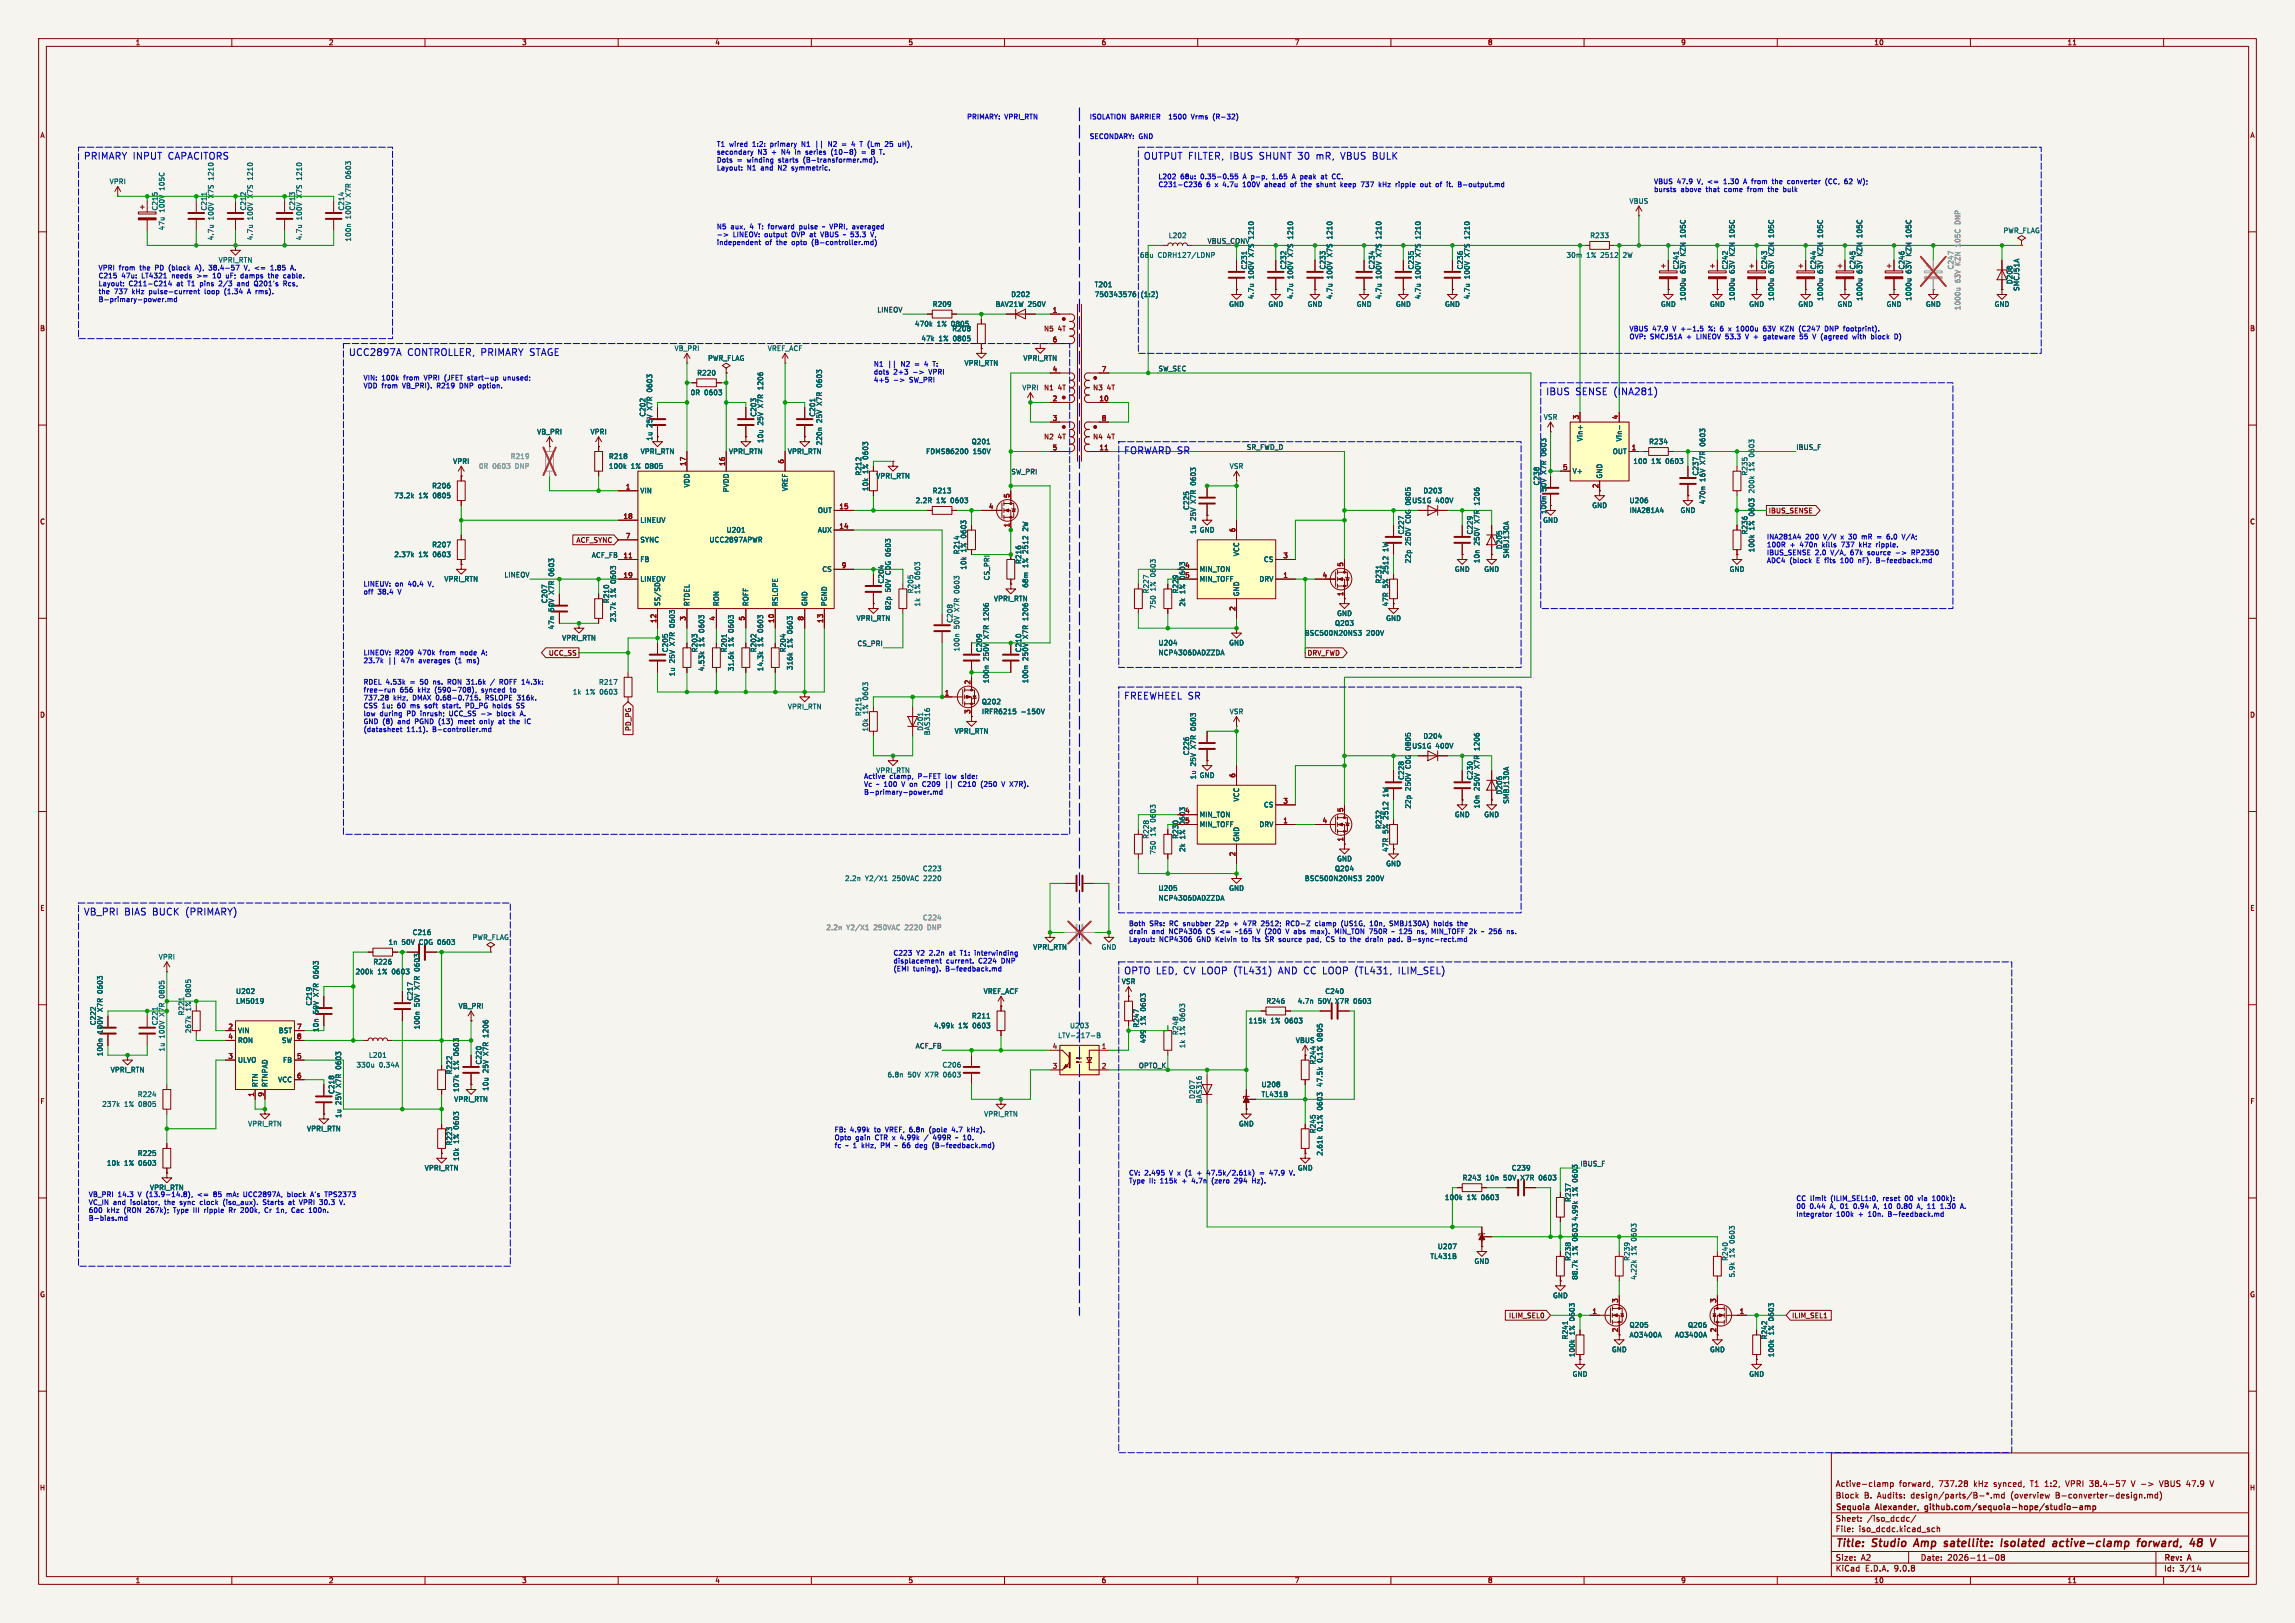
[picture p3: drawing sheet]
<svg xmlns="http://www.w3.org/2000/svg" width="594mm" height="420mm" viewBox="0 0 594 420" stroke-linecap="round" stroke-linejoin="round" font-family="sans-serif">
<defs><g id="words">
<g font-size="2.8" fill="#840000">
<text x="475" y="400.9">Title:</text>
<text x="484.7" y="400.9">Studio</text>
<text x="496.4" y="400.9">Amp</text>
<text x="504.9" y="400.9">satellite:</text>
<text x="520.4" y="400.9">Isolated</text>
<text x="534.6" y="400.9">active-clamp</text>
<text x="557.3" y="400.9">forward,</text>
<text x="571.7" y="400.9">48</text>
</g>
<g font-size="2.5" fill="#0000c2">
<text x="21.6" y="41.5">PRIMARY INPUT CAPACITORS</text>
<text x="295.9" y="41.5">OUTPUT FILTER, IBUS</text>
<text x="325.9" y="41.5">SHUNT 30</text>
<text x="340.9" y="41.5">mR,</text>
<text x="347.3" y="41.5">VBUS BULK</text>
<text x="90.2" y="92.3">UCC2897A</text>
<text x="105.3" y="92.3">CONTROLLER, PRIMARY STAGE</text>
<text x="400" y="102.5">IBUS</text>
<text x="407.7" y="102.5">SENSE (INA281)</text>
<text x="290.8" y="117.7">FORWARD SR</text>
<text x="290.8" y="181.2">FREEWHEEL SR</text>
<text x="21.6" y="237.1">VB_PRI BIAS BUCK</text>
<text x="48.1" y="237.1">(PRIMARY)</text>
<text x="290.8" y="252.3">OPTO LED, CV LOOP (TL431)</text>
<text x="331.1" y="252.3">AND CC LOOP (TL431,</text>
<text x="362.5" y="252.3">ILIM_SEL)</text>
</g>
<g font-size="2.1" fill="#840000">
<text x="475" y="388">Block</text>
<text x="475" y="385">Active-clamp</text>
<text x="482.4" y="388">B.</text>
<text x="486" y="388">Audits:</text>
<text x="491.5" y="385">forward,</text>
<text x="494.8" y="388">design/parts/B-*.md</text>
<text x="501.9" y="385">737.28</text>
<text x="511" y="385">kHz</text>
<text x="516.3" y="385">synced,</text>
<text x="520.8" y="388">(overview</text>
<text x="526" y="385">T1</text>
<text x="529.9" y="385">1:2,</text>
<text x="532.5" y="388">B-converter-design.md)</text>
<text x="535.5" y="385">VPRI 38.4-57</text>
<text x="552.8" y="385">V -&gt;</text>
<text x="560.4" y="385">VBUS 47.9</text>
<text x="475" y="394">Sheet:</text>
<text x="475" y="391.2">Sequoia</text>
<text x="483.2" y="394">/iso_dcdc/</text>
<text x="485.6" y="391.2">Alexander,</text>
<text x="498.9" y="391.2">github.com/sequoia-hope/studio-amp</text>
<text x="475" y="396.7">File:</text>
<text x="481.1" y="396.7">iso_dcdc.kicad_sch</text>
<text x="475" y="406.9">KiCad</text>
<text x="475" y="404.1">Size:</text>
<text x="481.7" y="404.1">A2</text>
<text x="482.7" y="406.9">E.D.A.</text>
<text x="490.3" y="406.9">9.0.8</text>
<text x="497" y="404.1">Date:</text>
<text x="504" y="404.1">2026-11-08</text>
<text x="560" y="404.3">Rev:</text>
<text x="560" y="406.9">Id:</text>
<text x="564.1" y="406.9">3/14</text>
<text x="566.4" y="404.3">A</text>
</g>
<g font-size="1.8" fill="#840000">
<text x="35" y="11.9">1</text>
<text x="85" y="11.9">2</text>
<text x="135" y="11.9">3</text>
<text x="185" y="11.9">4</text>
<text x="235" y="11.9">5</text>
<text x="285" y="11.9">6</text>
<text x="335" y="11.9">7</text>
<text x="385" y="11.9">8</text>
<text x="435" y="11.9">9</text>
<text x="485" y="11.9">10</text>
<text x="535" y="11.9">11</text>
<text x="10.3" y="35.9">A</text>
<text x="582.3" y="35.9">A</text>
<text x="10.3" y="85.9">B</text>
<text x="270.1" y="86">N5</text>
<text x="273.8" y="86">4T</text>
<text x="582.3" y="85.9">B</text>
<text x="270.1" y="101.2">N1</text>
<text x="273.8" y="101.2">4T</text>
<text x="282.8" y="101.2">N3</text>
<text x="286.5" y="101.2">4T</text>
<text x="270.1" y="113.9">N2</text>
<text x="273.8" y="113.9">4T</text>
<text x="282.8" y="113.9">N4</text>
<text x="286.5" y="113.9">4T</text>
<text x="413.8" y="126.4" transform="rotate(-90 413.8 126.4)">2</text>
<text x="10.3" y="135.9">C</text>
<text x="457.7" y="133">IBUS_SENSE</text>
<text x="582.3" y="135.9">C</text>
<text x="149.1" y="140.7">ACF_SYNC</text>
<text x="141.9" y="169.9">UCC_SS</text>
<text x="338.3" y="169.9">DRV_FWD</text>
<text x="10.3" y="185.9">D</text>
<text x="582.3" y="185.9">D</text>
<text x="163.5" y="189.3" transform="rotate(-90 163.5 189.3)">PD_PG</text>
<text x="10.3" y="235.9">E</text>
<text x="582.3" y="235.9">E</text>
<text x="10.3" y="285.9">F</text>
<text x="582.3" y="285.9">F</text>
<text x="10.3" y="335.9">G</text>
<text x="582.3" y="335.9">G</text>
<text x="390.4" y="341.3">ILIM_SEL0</text>
<text x="463.7" y="341.3">ILIM_SEL1</text>
<text x="418.8" y="344.9" transform="rotate(-90 418.8 344.9)">2</text>
<text x="444.2" y="344.9" transform="rotate(-90 444.2 344.9)">2</text>
<text x="10.2" y="385.9">H</text>
<text x="582.2" y="385.9">H</text>
<text x="35" y="409.9">1</text>
<text x="85" y="409.9">2</text>
<text x="135" y="409.9">3</text>
<text x="185" y="409.9">4</text>
<text x="235" y="409.9">5</text>
<text x="285" y="409.9">6</text>
<text x="335" y="409.9">7</text>
<text x="385" y="409.9">8</text>
<text x="435" y="409.9">9</text>
<text x="485" y="409.9">10</text>
<text x="535" y="409.9">11</text>
</g>
<g font-size="1.8" fill="#0000c2">
<text x="250.2" y="31.1">PRIMARY:</text>
<text x="260" y="31.1">VPRI_RTN</text>
<text x="281.9" y="31.1">ISOLATION BARRIER</text>
<text x="302.9" y="31.1">1500</text>
<text x="308.9" y="31.1">Vrms</text>
<text x="314.6" y="31.1">(R-32)</text>
<text x="185.4" y="38.2">T1</text>
<text x="185.4" y="40.2">secondary</text>
<text x="188.8" y="38.2">wired</text>
<text x="194.9" y="38.2">1:2:</text>
<text x="196.1" y="40.2">N3</text>
<text x="199.7" y="38.2">primary</text>
<text x="199.9" y="40.2">+</text>
<text x="202.6" y="40.2">N4</text>
<text x="206.3" y="40.2">in</text>
<text x="208" y="38.2">N1</text>
<text x="209.2" y="40.2">series</text>
<text x="211.7" y="38.2">||</text>
<text x="215.3" y="38.2">N2</text>
<text x="216" y="40.2">(10-8)</text>
<text x="221.8" y="38.2">4</text>
<text x="224.1" y="40.2">=</text>
<text x="224.1" y="38.2">T (Lm</text>
<text x="226.8" y="40.2">8</text>
<text x="229.2" y="40.2">T.</text>
<text x="231" y="38.2">25</text>
<text x="234.6" y="38.2">uH),</text>
<text x="281.9" y="36.2">SECONDARY: GND</text>
<text x="185.4" y="42.3">Dots</text>
<text x="185.4" y="44.3">Layout:</text>
<text x="190.8" y="42.3">=</text>
<text x="193.4" y="44.3">N1</text>
<text x="193.5" y="42.3">winding</text>
<text x="197.1" y="44.3">and</text>
<text x="201.7" y="44.3">N2</text>
<text x="201.8" y="42.3">starts</text>
<text x="205.4" y="44.3">symmetric.</text>
<text x="208.4" y="42.3">(B-transformer.md).</text>
<text x="299.7" y="46.6">L202</text>
<text x="305.5" y="46.6">68u:</text>
<text x="310.9" y="46.6">0.35-0.55</text>
<text x="322.1" y="46.6">A p-p,</text>
<text x="330" y="46.6">1.65</text>
<text x="335.4" y="46.6">A peak</text>
<text x="343.3" y="46.6">at</text>
<text x="346.3" y="46.6">CC.</text>
<text x="428" y="47.9">VBUS</text>
<text x="434.1" y="47.9">47.9</text>
<text x="439.5" y="47.9">V, &lt;=</text>
<text x="446.6" y="47.9">1.30</text>
<text x="452" y="47.9">A from</text>
<text x="459.8" y="47.9">the</text>
<text x="464" y="47.9">converter</text>
<text x="474" y="47.9">(CC,</text>
<text x="479.1" y="47.9">62</text>
<text x="482.7" y="47.9">W);</text>
<text x="299.7" y="48.6">C231-C236</text>
<text x="312.3" y="48.6">6</text>
<text x="314.6" y="48.6">x</text>
<text x="316.8" y="48.6">4.7u</text>
<text x="322.2" y="48.6">100V</text>
<text x="328.1" y="48.6">ahead</text>
<text x="334.9" y="48.6">of</text>
<text x="338" y="48.6">the</text>
<text x="342.1" y="48.6">shunt</text>
<text x="348.5" y="48.6">keep</text>
<text x="354" y="48.6">737</text>
<text x="358.8" y="48.6">kHz</text>
<text x="363.4" y="48.6">ripple</text>
<text x="370" y="48.6">out</text>
<text x="374.2" y="48.6">of</text>
<text x="377.2" y="48.6">it.</text>
<text x="380.3" y="48.6">B-output.md</text>
<text x="428" y="49.9">bursts</text>
<text x="435" y="49.9">above</text>
<text x="441.7" y="49.9">that</text>
<text x="446.6" y="49.9">come</text>
<text x="452.8" y="49.9">from</text>
<text x="458.3" y="49.9">the</text>
<text x="462.5" y="49.9">bulk</text>
<text x="185.4" y="59.5">N5</text>
<text x="189.1" y="59.5">aux,</text>
<text x="194.2" y="59.5">4</text>
<text x="196.6" y="59.5">T: forward</text>
<text x="207.6" y="59.5">pulse</text>
<text x="213.9" y="59.5">~ VPRI,</text>
<text x="221.9" y="59.5">averaged</text>
<text x="185.4" y="61.6">-&gt;</text>
<text x="185.4" y="63.6">independent</text>
<text x="189.7" y="61.6">LINEOV:</text>
<text x="198" y="61.6">output</text>
<text x="198.1" y="63.6">of</text>
<text x="201.1" y="63.6">the</text>
<text x="205.3" y="63.6">opto</text>
<text x="205.3" y="61.6">OVP at</text>
<text x="210.6" y="63.6">(B-controller.md)</text>
<text x="213.2" y="61.6">VBUS</text>
<text x="219.2" y="61.6">~ 53.3</text>
<text x="226.7" y="61.6">V,</text>
<text x="25.4" y="70.2">VPRI</text>
<text x="30.8" y="70.2">from</text>
<text x="36.3" y="70.2">the</text>
<text x="40.5" y="70.2">PD</text>
<text x="44.2" y="70.2">(block</text>
<text x="51.3" y="70.2">A),</text>
<text x="55" y="70.2">38.4-57</text>
<text x="56.5" y="68.2">VPRI_RTN</text>
<text x="64.4" y="70.2">V, &lt;=</text>
<text x="71.6" y="70.2">1.85</text>
<text x="25.4" y="72.2">C215</text>
<text x="25.4" y="74.3">Layout:</text>
<text x="25.4" y="76.3">the</text>
<text x="29.5" y="76.3">737</text>
<text x="31.5" y="72.2">47u:</text>
<text x="33.3" y="74.3">C211-C214</text>
<text x="34.3" y="76.3">kHz</text>
<text x="36.8" y="72.2">LT4321</text>
<text x="38.9" y="76.3">pulse-current</text>
<text x="44.8" y="72.2">needs</text>
<text x="45.9" y="74.3">at</text>
<text x="48.9" y="74.3">T1</text>
<text x="51.5" y="72.2">&gt;=</text>
<text x="52.3" y="74.3">pins</text>
<text x="53.5" y="76.3">loop</text>
<text x="55.8" y="72.2">10</text>
<text x="57.4" y="74.3">2/3</text>
<text x="58.8" y="76.3">(1.34</text>
<text x="59.4" y="72.2">uF;</text>
<text x="62.3" y="74.3">and</text>
<text x="63.4" y="72.2">damps</text>
<text x="65" y="76.3">A rms).</text>
<text x="66.9" y="74.3">Q201's</text>
<text x="70.7" y="72.2">the</text>
<text x="74.7" y="74.3">Rcs,</text>
<text x="74.9" y="72.2">cable.</text>
<text x="25.4" y="78.4">B-primary-power.md</text>
<text x="421.6" y="86">VBUS</text>
<text x="421.6" y="88">OVP: SMCJ51A</text>
<text x="427.7" y="86">47.9</text>
<text x="433.1" y="86">V +-1.5</text>
<text x="436.7" y="88">+</text>
<text x="439.4" y="88">LINEOV 53.3</text>
<text x="442.7" y="86">%: 6</text>
<text x="448.3" y="86">x</text>
<text x="450.5" y="86">1000u</text>
<text x="452.5" y="88">V +</text>
<text x="457.5" y="88">gateware</text>
<text x="457.7" y="86">63V</text>
<text x="462.4" y="86">KZN</text>
<text x="467.2" y="88">55</text>
<text x="467.3" y="86">(C247</text>
<text x="470.8" y="88">V (agreed</text>
<text x="474.3" y="86">DNP</text>
<text x="479.3" y="86">footprint).</text>
<text x="481.4" y="88">with</text>
<text x="486.4" y="88">block</text>
<text x="226.1" y="95.1">N1</text>
<text x="229.8" y="95.1">||</text>
<text x="233.4" y="95.1">N2</text>
<text x="237.1" y="95.1">=</text>
<text x="239.8" y="95.1">4</text>
<text x="242.2" y="95.1">T:</text>
<text x="94" y="98.7">VIN:</text>
<text x="94" y="100.7">VDD from</text>
<text x="98.8" y="98.7">100k</text>
<text x="104.3" y="100.7">VB_PRI).</text>
<text x="104.6" y="98.7">from</text>
<text x="110.1" y="98.7">VPRI</text>
<text x="113.4" y="100.7">R219</text>
<text x="115.5" y="98.7">(JFET</text>
<text x="119.5" y="100.7">DNP</text>
<text x="121.7" y="98.7">start-up</text>
<text x="124.5" y="100.7">option.</text>
<text x="131.2" y="98.7">unused;</text>
<text x="226.1" y="97.1">dots</text>
<text x="226.1" y="99.2">4+5</text>
<text x="231.3" y="97.1">2+3</text>
<text x="235.5" y="99.2">SW_PRI</text>
<text x="236.4" y="97.1">-&gt;</text>
<text x="240.8" y="97.1">VPRI</text>
<text x="457.2" y="139.8">INA281A4</text>
<text x="457.2" y="141.8">100R</text>
<text x="457.2" y="143.9">IBUS_SENSE</text>
<text x="463.3" y="141.8">+</text>
<text x="466" y="141.8">470n</text>
<text x="467.3" y="139.8">200</text>
<text x="469.8" y="143.9">2.0</text>
<text x="472" y="141.8">kills</text>
<text x="472.1" y="139.8">V/V</text>
<text x="474" y="143.9">V/A,</text>
<text x="476.8" y="139.8">x</text>
<text x="477.1" y="141.8">737</text>
<text x="479" y="139.8">30</text>
<text x="479.3" y="143.9">67k</text>
<text x="481.9" y="141.8">kHz</text>
<text x="482.6" y="139.8">mR</text>
<text x="483.9" y="143.9">source</text>
<text x="486.5" y="141.8">ripple.</text>
<text x="489.5" y="139.8">6.0</text>
<text x="491.4" y="143.9">-&gt;</text>
<text x="493.7" y="139.8">V/A;</text>
<text x="495.7" y="143.9">RP2350</text>
<text x="457.2" y="145.9">ADC4</text>
<text x="463.2" y="145.9">(block</text>
<text x="470.3" y="145.9">E fits</text>
<text x="476.9" y="145.9">100</text>
<text x="481.7" y="145.9">nF).</text>
<text x="486.5" y="145.9">B-feedback.md</text>
<text x="94" y="152">LINEUV:</text>
<text x="94" y="154">off</text>
<text x="97.8" y="154">38.4</text>
<text x="102.3" y="152">on</text>
<text x="103.2" y="154">V</text>
<text x="105.8" y="152">40.4</text>
<text x="111.2" y="152">V,</text>
<text x="94" y="169.8">LINEOV:</text>
<text x="94" y="171.8">23.7k</text>
<text x="102.3" y="169.8">R209</text>
<text x="104" y="171.8">47n</text>
<text x="108.4" y="169.8">470k</text>
<text x="108.7" y="171.8">averages</text>
<text x="114.2" y="169.8">from</text>
<text x="118.3" y="171.8">(1</text>
<text x="119.7" y="169.8">node</text>
<text x="121.5" y="171.8">ms)</text>
<text x="125.4" y="169.8">A;</text>
<text x="94" y="177.4">RDEL 4.53k</text>
<text x="94" y="179.4">free-run</text>
<text x="103.5" y="179.4">656</text>
<text x="106.3" y="177.4">=</text>
<text x="108.3" y="179.4">kHz</text>
<text x="109" y="177.4">50</text>
<text x="112.6" y="177.4">ns.</text>
<text x="112.9" y="179.4">(590-708),</text>
<text x="116.6" y="177.4">RON 31.6k</text>
<text x="125.2" y="179.4">synced</text>
<text x="130.6" y="177.4">ROFF 14.3k:</text>
<text x="132.8" y="179.4">to</text>
<text x="94" y="181.4">737.28</text>
<text x="94" y="183.5">CSS 1u:</text>
<text x="94" y="185.5">low</text>
<text x="98.3" y="185.5">during</text>
<text x="101.8" y="181.4">kHz,</text>
<text x="103" y="183.5">60</text>
<text x="105.5" y="185.5">PD</text>
<text x="106.6" y="183.5">ms</text>
<text x="107" y="181.4">DMAX 0.68-0.715.</text>
<text x="109.2" y="185.5">inrush;</text>
<text x="110.5" y="183.5">soft</text>
<text x="115.3" y="183.5">start.</text>
<text x="116.8" y="185.5">UCC_SS</text>
<text x="121.4" y="183.5">PD_PG holds</text>
<text x="125.2" y="185.5">-&gt;</text>
<text x="126.2" y="181.4">RSLOPE</text>
<text x="129.5" y="185.5">block</text>
<text x="134.6" y="181.4">316k.</text>
<text x="135" y="183.5">SS</text>
<text x="135.8" y="185.5">A.</text>
<text x="94" y="187.6">GND (8)</text>
<text x="94" y="189.6">(datasheet</text>
<text x="103.1" y="187.6">and</text>
<text x="105.3" y="189.6">11.1).</text>
<text x="107.7" y="187.6">PGND (13)</text>
<text x="112.1" y="189.6">B-controller.md</text>
<text x="119.3" y="187.6">meet</text>
<text x="125.1" y="187.6">only</text>
<text x="130.2" y="187.6">at</text>
<text x="133.2" y="187.6">the</text>
<text x="137.4" y="187.6">IC</text>
<text x="223.5" y="201.8">Active</text>
<text x="223.5" y="203.8">Vc</text>
<text x="226.7" y="200.3">VPRI_RTN</text>
<text x="226.9" y="203.8">~ 100</text>
<text x="230.3" y="201.8">clamp,</text>
<text x="233.7" y="203.8">V on</text>
<text x="237.8" y="201.8">P-FET</text>
<text x="239.5" y="203.8">C209</text>
<text x="245" y="201.8">low</text>
<text x="249.1" y="203.8">C210</text>
<text x="249.3" y="201.8">side:</text>
<text x="255.2" y="203.8">(250</text>
<text x="260.8" y="203.8">V X7R).</text>
<text x="223.5" y="205.9">B-primary-power.md</text>
<text x="292.1" y="239.9">Both</text>
<text x="297.6" y="239.9">SRs:</text>
<text x="302.8" y="239.9">RC snubber</text>
<text x="315.2" y="239.9">22p</text>
<text x="320" y="239.9">+</text>
<text x="322.7" y="239.9">47R</text>
<text x="327.6" y="239.9">2512;</text>
<text x="334.2" y="239.9">RCD-Z</text>
<text x="341.9" y="239.9">clamp</text>
<text x="348.9" y="239.9">(US1G,</text>
<text x="356.5" y="239.9">10n,</text>
<text x="361.8" y="239.9">SMBJ130A)</text>
<text x="373.5" y="239.9">holds</text>
<text x="379.8" y="239.9">the</text>
<text x="292.1" y="241.9">drain</text>
<text x="292.1" y="244">Layout:</text>
<text x="298.1" y="241.9">and</text>
<text x="300" y="244">NCP4306</text>
<text x="302.7" y="241.9">NCP4306</text>
<text x="309.9" y="244">GND Kelvin</text>
<text x="312.6" y="241.9">CS &lt;=</text>
<text x="320.6" y="241.9">~165</text>
<text x="321.9" y="244">to</text>
<text x="324.9" y="244">its</text>
<text x="326.3" y="241.9">V (200</text>
<text x="328.5" y="244">SR source</text>
<text x="334.2" y="241.9">V abs</text>
<text x="339.6" y="244">pad,</text>
<text x="340.9" y="241.9">max).</text>
<text x="344.8" y="244">CS to</text>
<text x="347.4" y="241.9">MIN_TON 750R</text>
<text x="351.5" y="244">the</text>
<text x="355.6" y="244">drain</text>
<text x="361.6" y="244">pad.</text>
<text x="362.7" y="241.9">~ 125</text>
<text x="366.9" y="244">B-sync-rect.md</text>
<text x="369.5" y="241.9">ns,</text>
<text x="373.5" y="241.9">MIN_TOFF 2k</text>
<text x="386.9" y="241.9">~ 256</text>
<text x="231.1" y="247.5">C223</text>
<text x="231.1" y="249.5">displacement</text>
<text x="231.1" y="251.6">(EMI</text>
<text x="236.4" y="251.6">tuning).</text>
<text x="237.2" y="247.5">Y2</text>
<text x="240.7" y="247.5">2.2n</text>
<text x="244.9" y="249.5">current.</text>
<text x="244.9" y="251.6">B-feedback.md</text>
<text x="246" y="247.5">at</text>
<text x="249.1" y="247.5">T1:</text>
<text x="253" y="247.5">interwinding</text>
<text x="253.4" y="249.5">C224</text>
<text x="259.5" y="249.5">DNP</text>
<text x="215.9" y="293.2">FB:</text>
<text x="220" y="293.2">4.99k</text>
<text x="226.5" y="293.2">to</text>
<text x="229.5" y="293.2">VREF, 6.8n</text>
<text x="241.2" y="293.2">(pole</text>
<text x="247.3" y="293.2">4.7</text>
<text x="251.5" y="293.2">kHz).</text>
<text x="215.9" y="295.3">Opto</text>
<text x="215.9" y="297.3">fc</text>
<text x="218.9" y="297.3">~ 1</text>
<text x="221.4" y="295.3">gain</text>
<text x="223.3" y="297.3">kHz,</text>
<text x="226.6" y="295.3">CTR x</text>
<text x="228.5" y="297.3">PM</text>
<text x="232.4" y="297.3">~ 66</text>
<text x="233.5" y="295.3">4.99k</text>
<text x="238.1" y="297.3">deg</text>
<text x="240" y="295.3">/</text>
<text x="242.5" y="295.3">499R</text>
<text x="242.6" y="297.3">(B-feedback.md)</text>
<text x="248.5" y="295.3">~ 10.</text>
<text x="292.1" y="304.4">CV: 2.495</text>
<text x="302.8" y="304.4">V x</text>
<text x="307.3" y="304.4">(1</text>
<text x="310.5" y="304.4">+</text>
<text x="313.3" y="304.4">47.5k/2.61k)</text>
<text x="329.9" y="304.4">47.9</text>
<text x="22.9" y="310">VB_PRI</text>
<text x="30.5" y="310">14.3</text>
<text x="35.9" y="310">V (13.9-14.8),</text>
<text x="51.7" y="310">&lt;=</text>
<text x="56" y="310">85</text>
<text x="59.6" y="310">mA:</text>
<text x="64.1" y="310">UCC2897A,</text>
<text x="75.7" y="310">block</text>
<text x="82" y="310">A's</text>
<text x="85.9" y="310">TPS2373</text>
<text x="292.1" y="306.4">Type</text>
<text x="297.4" y="306.4">II:</text>
<text x="300.4" y="306.4">115k</text>
<text x="306.3" y="306.4">+</text>
<text x="309" y="306.4">4.7n</text>
<text x="314.3" y="306.4">(zero</text>
<text x="320.4" y="306.4">294</text>
<text x="325.2" y="306.4">Hz).</text>
<text x="464.8" y="311">CC limit</text>
<text x="474" y="311">(ILIM_SEL1:0,</text>
<text x="487.7" y="311">reset</text>
<text x="493.6" y="311">00</text>
<text x="497.2" y="311">via</text>
<text x="501.1" y="311">100k):</text>
<text x="22.9" y="312">VC_IN and</text>
<text x="22.9" y="314.1">600</text>
<text x="22.9" y="316.1">B-bias.md</text>
<text x="27.7" y="314.1">kHz</text>
<text x="32.2" y="314.1">(RON</text>
<text x="33.9" y="312">isolator,</text>
<text x="38.2" y="314.1">267k);</text>
<text x="42.9" y="312">the</text>
<text x="45.4" y="314.1">Type</text>
<text x="47.1" y="312">sync</text>
<text x="50.8" y="314.1">III</text>
<text x="52.5" y="312">clock</text>
<text x="53.8" y="314.1">ripple</text>
<text x="58.7" y="312">(iso_aux).</text>
<text x="60.4" y="314.1">Rr</text>
<text x="63.6" y="314.1">200k,</text>
<text x="69.2" y="312">Starts</text>
<text x="70" y="314.1">Cr</text>
<text x="73.3" y="314.1">1n,</text>
<text x="76" y="312">at</text>
<text x="77.4" y="314.1">Cac</text>
<text x="79.1" y="312">VPRI</text>
<text x="82.1" y="314.1">100n.</text>
<text x="84.5" y="312">30.3</text>
<text x="464.8" y="313">00</text>
<text x="464.8" y="315.1">Integrator</text>
<text x="468.4" y="313">0.44</text>
<text x="473.8" y="313">A, 01</text>
<text x="475.3" y="315.1">100k</text>
<text x="480.3" y="313">0.94</text>
<text x="481.1" y="315.1">+</text>
<text x="483.9" y="315.1">10n.</text>
<text x="485.7" y="313">A, 10</text>
<text x="489.2" y="315.1">B-feedback.md</text>
<text x="492.1" y="313">0.80</text>
<text x="497.5" y="313">A, 11</text>
<text x="504" y="313">1.30</text>
</g>
<g font-size="1.8" fill="#006464">
<text x="28.3" y="47.9">VPRI</text>
<text x="55.5" y="46.3" transform="rotate(-90 55.5 46.3)">1210</text>
<text x="65.6" y="46.3" transform="rotate(-90 65.6 46.3)">1210</text>
<text x="78.3" y="46.3" transform="rotate(-90 78.3 46.3)">1210</text>
<text x="91" y="45.9" transform="rotate(-90 91 45.9)">0603</text>
<text x="42.8" y="49.1" transform="rotate(-90 42.8 49.1)">105C</text>
<text x="55.5" y="51.1" transform="rotate(-90 55.5 51.1)">X7S</text>
<text x="65.6" y="51.1" transform="rotate(-90 65.6 51.1)">X7S</text>
<text x="78.3" y="51.1" transform="rotate(-90 78.3 51.1)">X7S</text>
<text x="91" y="50.8" transform="rotate(-90 91 50.8)">X7R</text>
<text x="421.6" y="52.9">VBUS</text>
<text x="41" y="54.6" transform="rotate(-90 41 54.6)">C215</text>
<text x="42.8" y="59.7" transform="rotate(-90 42.8 59.7)">47u</text>
<text x="42.8" y="55" transform="rotate(-90 42.8 55)">100V</text>
<text x="53.7" y="54.6" transform="rotate(-90 53.7 54.6)">C211</text>
<text x="55.5" y="57" transform="rotate(-90 55.5 57)">100V</text>
<text x="63.9" y="54.6" transform="rotate(-90 63.9 54.6)">C212</text>
<text x="65.6" y="57" transform="rotate(-90 65.6 57)">100V</text>
<text x="76.6" y="54.6" transform="rotate(-90 76.6 54.6)">C213</text>
<text x="78.3" y="57" transform="rotate(-90 78.3 57)">100V</text>
<text x="89.3" y="54.6" transform="rotate(-90 89.3 54.6)">C214</text>
<text x="91" y="56.7" transform="rotate(-90 91 56.7)">100V</text>
<text x="55.5" y="62.3" transform="rotate(-90 55.5 62.3)">4.7u</text>
<text x="65.6" y="62.3" transform="rotate(-90 65.6 62.3)">4.7u</text>
<text x="78.3" y="62.3" transform="rotate(-90 78.3 62.3)">4.7u</text>
<text x="91" y="62.6" transform="rotate(-90 91 62.6)">100n</text>
<text x="302.4" y="61.8">L202</text>
<text x="324.7" y="61.5" transform="rotate(-90 324.7 61.5)">1210</text>
<text x="334.9" y="61.5" transform="rotate(-90 334.9 61.5)">1210</text>
<text x="345" y="61.5" transform="rotate(-90 345 61.5)">1210</text>
<text x="357.7" y="61.5" transform="rotate(-90 357.7 61.5)">1210</text>
<text x="367.9" y="61.5" transform="rotate(-90 367.9 61.5)">1210</text>
<text x="380.6" y="61.5" transform="rotate(-90 380.6 61.5)">1210</text>
<text x="411.5" y="61.8">R233</text>
<text x="436.5" y="61.1" transform="rotate(-90 436.5 61.1)">105C</text>
<text x="449.2" y="61.1" transform="rotate(-90 449.2 61.1)">105C</text>
<text x="459.3" y="61.1" transform="rotate(-90 459.3 61.1)">105C</text>
<text x="472" y="61.1" transform="rotate(-90 472 61.1)">105C</text>
<text x="482.2" y="61.1" transform="rotate(-90 482.2 61.1)">105C</text>
<text x="494.9" y="61.1" transform="rotate(-90 494.9 61.1)">105C</text>
<text x="518.4" y="60.6">PWR_FLAG</text>
<text x="294.9" y="66.9">68u</text>
<text x="299.7" y="66.9">CDRH127/LDNP</text>
<text x="322.9" y="69.9" transform="rotate(-90 322.9 69.9)">C231</text>
<text x="324.7" y="66.3" transform="rotate(-90 324.7 66.3)">X7S</text>
<text x="333.1" y="69.9" transform="rotate(-90 333.1 69.9)">C232</text>
<text x="334.9" y="66.3" transform="rotate(-90 334.9 66.3)">X7S</text>
<text x="343.3" y="69.9" transform="rotate(-90 343.3 69.9)">C233</text>
<text x="345" y="66.3" transform="rotate(-90 345 66.3)">X7S</text>
<text x="356" y="69.9" transform="rotate(-90 356 69.9)">C234</text>
<text x="357.7" y="66.3" transform="rotate(-90 357.7 66.3)">X7S</text>
<text x="366.1" y="69.9" transform="rotate(-90 366.1 69.9)">C235</text>
<text x="367.9" y="66.3" transform="rotate(-90 367.9 66.3)">X7S</text>
<text x="378.8" y="69.9" transform="rotate(-90 378.8 69.9)">C236</text>
<text x="380.6" y="66.3" transform="rotate(-90 380.6 66.3)">X7S</text>
<text x="405.3" y="66.9">30m</text>
<text x="410.6" y="66.9">1%</text>
<text x="414.4" y="66.9">2512</text>
<text x="420.5" y="66.9">2W</text>
<text x="434.7" y="69.9" transform="rotate(-90 434.7 69.9)">C241</text>
<text x="436.5" y="70.8" transform="rotate(-90 436.5 70.8)">63V</text>
<text x="436.5" y="66.1" transform="rotate(-90 436.5 66.1)">KZN</text>
<text x="447.4" y="69.9" transform="rotate(-90 447.4 69.9)">C242</text>
<text x="449.2" y="70.8" transform="rotate(-90 449.2 70.8)">63V</text>
<text x="449.2" y="66.1" transform="rotate(-90 449.2 66.1)">KZN</text>
<text x="457.6" y="69.9" transform="rotate(-90 457.6 69.9)">C243</text>
<text x="459.3" y="70.8" transform="rotate(-90 459.3 70.8)">63V</text>
<text x="459.3" y="66.1" transform="rotate(-90 459.3 66.1)">KZN</text>
<text x="470.3" y="69.9" transform="rotate(-90 470.3 69.9)">C244</text>
<text x="472" y="70.8" transform="rotate(-90 472 70.8)">63V</text>
<text x="472" y="66.1" transform="rotate(-90 472 66.1)">KZN</text>
<text x="480.4" y="69.9" transform="rotate(-90 480.4 69.9)">C245</text>
<text x="482.2" y="70.8" transform="rotate(-90 482.2 70.8)">63V</text>
<text x="482.2" y="66.1" transform="rotate(-90 482.2 66.1)">KZN</text>
<text x="493.1" y="69.9" transform="rotate(-90 493.1 69.9)">C246</text>
<text x="494.9" y="70.8" transform="rotate(-90 494.9 70.8)">63V</text>
<text x="494.9" y="66.1" transform="rotate(-90 494.9 66.1)">KZN</text>
<text x="261.6" y="77.1">D202</text>
<text x="283.2" y="74.5">T201</text>
<text x="283.2" y="77.1">750343576</text>
<text x="295.3" y="77.1">(1:2)</text>
<text x="324.7" y="77.5" transform="rotate(-90 324.7 77.5)">4.7u</text>
<text x="324.7" y="72.2" transform="rotate(-90 324.7 72.2)">100V</text>
<text x="334.9" y="77.5" transform="rotate(-90 334.9 77.5)">4.7u</text>
<text x="334.9" y="72.2" transform="rotate(-90 334.9 72.2)">100V</text>
<text x="345" y="77.5" transform="rotate(-90 345 77.5)">4.7u</text>
<text x="345" y="72.2" transform="rotate(-90 345 72.2)">100V</text>
<text x="357.7" y="77.5" transform="rotate(-90 357.7 77.5)">4.7u</text>
<text x="357.7" y="72.2" transform="rotate(-90 357.7 72.2)">100V</text>
<text x="367.9" y="77.5" transform="rotate(-90 367.9 77.5)">4.7u</text>
<text x="367.9" y="72.2" transform="rotate(-90 367.9 72.2)">100V</text>
<text x="380.6" y="77.5" transform="rotate(-90 380.6 77.5)">4.7u</text>
<text x="380.6" y="72.2" transform="rotate(-90 380.6 72.2)">100V</text>
<text x="436.5" y="78" transform="rotate(-90 436.5 78)">1000u</text>
<text x="449.2" y="78" transform="rotate(-90 449.2 78)">1000u</text>
<text x="459.3" y="78" transform="rotate(-90 459.3 78)">1000u</text>
<text x="472" y="78" transform="rotate(-90 472 78)">1000u</text>
<text x="482.2" y="78" transform="rotate(-90 482.2 78)">1000u</text>
<text x="494.9" y="78" transform="rotate(-90 494.9 78)">1000u</text>
<text x="521.1" y="73.7" transform="rotate(-90 521.1 73.7)">D208</text>
<text x="522.8" y="75.4" transform="rotate(-90 522.8 75.4)">SMCJ51A</text>
<text x="241.3" y="79.6">R209</text>
<text x="257.6" y="79.6">BAV21W</text>
<text x="266" y="79.6">250V</text>
<text x="318" y="79.6">GND</text>
<text x="328.2" y="79.6">GND</text>
<text x="338.3" y="79.6">GND</text>
<text x="351" y="79.6">GND</text>
<text x="361.2" y="79.6">GND</text>
<text x="373.9" y="79.6">GND</text>
<text x="429.8" y="79.6">GND</text>
<text x="442.5" y="79.6">GND</text>
<text x="452.6" y="79.6">GND</text>
<text x="465.3" y="79.6">GND</text>
<text x="475.5" y="79.6">GND</text>
<text x="488.2" y="79.6">GND</text>
<text x="498.3" y="79.6">GND</text>
<text x="516.1" y="79.6">GND</text>
<text x="236.7" y="84.7">470k</text>
<text x="238.4" y="88.5">47k</text>
<text x="242.5" y="84.7">1%</text>
<text x="243" y="88.5">1%</text>
<text x="246.3" y="86">R208</text>
<text x="246.4" y="84.7">0805</text>
<text x="246.8" y="88.5">0805</text>
<text x="174.5" y="91">VB_PRI</text>
<text x="183.1" y="93.6">PWR_FLAG</text>
<text x="198.6" y="91">VREF_ACF</text>
<text x="249.5" y="94.8">VPRI_RTN</text>
<text x="264.8" y="93.6">VPRI_RTN</text>
<text x="169" y="101.1" transform="rotate(-90 169 101.1)">0603</text>
<text x="180.3" y="97.4">R220</text>
<text x="197.7" y="100.5" transform="rotate(-90 197.7 100.5)">1206</text>
<text x="213" y="99.9" transform="rotate(-90 213 99.9)">0603</text>
<text x="264.5" y="101.2">VPRI</text>
<text x="167.2" y="108" transform="rotate(-90 167.2 108)">C202</text>
<text x="169" y="106" transform="rotate(-90 169 106)">X7R</text>
<text x="178.6" y="102.5">0R</text>
<text x="182.3" y="102.5">0603</text>
<text x="195.9" y="108" transform="rotate(-90 195.9 108)">C203</text>
<text x="197.7" y="105.3" transform="rotate(-90 197.7 105.3)">X7R</text>
<text x="211.2" y="108" transform="rotate(-90 211.2 108)">C201</text>
<text x="213" y="104.7" transform="rotate(-90 213 104.7)">X7R</text>
<text x="138.9" y="112.6">VB_PRI</text>
<text x="152.7" y="112.6">VPRI</text>
<text x="169" y="110.6" transform="rotate(-90 169 110.6)">25V</text>
<text x="197.7" y="110" transform="rotate(-90 197.7 110)">25V</text>
<text x="213" y="109.4" transform="rotate(-90 213 109.4)">25V</text>
<text x="399.4" y="108.8">VSR</text>
<text x="157.5" y="119">R218</text>
<text x="165.7" y="117.7">VPRI_RTN</text>
<text x="169" y="114.2" transform="rotate(-90 169 114.2)">1u</text>
<text x="188.6" y="117.7">VPRI_RTN</text>
<text x="197.7" y="114.8" transform="rotate(-90 197.7 114.8)">10u</text>
<text x="203.8" y="117.7">VPRI_RTN</text>
<text x="213" y="115.4" transform="rotate(-90 213 115.4)">220n</text>
<text x="224.9" y="118.7" transform="rotate(-90 224.9 118.7)">0603</text>
<text x="239.6" y="117.7">FDMS86200</text>
<text x="251.4" y="115.2">Q201</text>
<text x="251.8" y="117.7">150V</text>
<text x="400.4" y="117.7" transform="rotate(-90 400.4 117.7)">0603</text>
<text x="409.8" y="114.3" transform="rotate(-90 409.8 114.3)">Vin+</text>
<text x="417.3" y="117.7">OUT</text>
<text x="420" y="114.3" transform="rotate(-90 420 114.3)">Vin-</text>
<text x="426.7" y="115.2">R234</text>
<text x="441.6" y="120" transform="rotate(-90 441.6 120)">X7R</text>
<text x="441.6" y="115.1" transform="rotate(-90 441.6 115.1)">0603</text>
<text x="454.3" y="118.1" transform="rotate(-90 454.3 118.1)">0603</text>
<text x="117.2" y="120.2">VPRI</text>
<text x="157.5" y="121.5">100k</text>
<text x="163.3" y="121.5">1%</text>
<text x="167.1" y="121.5">0805</text>
<text x="223.1" y="123.2" transform="rotate(-90 223.1 123.2)">R212</text>
<text x="224.9" y="122.6" transform="rotate(-90 224.9 122.6)">1%</text>
<text x="226.7" y="124.1">VPRI_RTN</text>
<text x="309.7" y="125.2" transform="rotate(-90 309.7 125.2)">0603</text>
<text x="318.2" y="121.5">VSR</text>
<text x="398.6" y="125.7" transform="rotate(-90 398.6 125.7)">C238</text>
<text x="400.4" y="122.5" transform="rotate(-90 400.4 122.5)">X7R</text>
<text x="406.9" y="122.8">V+</text>
<text x="414.9" y="124" transform="rotate(-90 414.9 124)">GND</text>
<text x="422.6" y="120.2">100</text>
<text x="427.4" y="120.2">1%</text>
<text x="431.3" y="120.2">0603</text>
<text x="439.8" y="123.2" transform="rotate(-90 439.8 123.2)">C237</text>
<text x="441.6" y="124.7" transform="rotate(-90 441.6 124.7)">16V</text>
<text x="452.5" y="123.2" transform="rotate(-90 452.5 123.2)">R235</text>
<text x="454.3" y="122" transform="rotate(-90 454.3 122)">1%</text>
<text x="101.9" y="129.1">73.2k</text>
<text x="108.4" y="129.1">1%</text>
<text x="111.7" y="126.6">R206</text>
<text x="112.2" y="129.1">0805</text>
<text x="165.6" y="127.9">VIN</text>
<text x="178.7" y="126.3" transform="rotate(-90 178.7 126.3)">VDD</text>
<text x="188.8" y="127.5" transform="rotate(-90 188.8 127.5)">PVDD</text>
<text x="204.1" y="127.2" transform="rotate(-90 204.1 127.2)">VREF</text>
<text x="224.9" y="127.2" transform="rotate(-90 224.9 127.2)">10k</text>
<text x="236.9" y="130.4">2.2R</text>
<text x="241.3" y="127.9">R213</text>
<text x="242.3" y="130.4">1%</text>
<text x="246.2" y="130.4">0603</text>
<text x="309.7" y="130.1" transform="rotate(-90 309.7 130.1)">X7R</text>
<text x="365.4" y="130.3" transform="rotate(-90 365.4 130.3)">0805</text>
<text x="365.4" y="130.4">US1G</text>
<text x="368.3" y="127.9">D203</text>
<text x="371.6" y="130.4">400V</text>
<text x="383.1" y="130.4" transform="rotate(-90 383.1 130.4)">1206</text>
<text x="400.4" y="127.2" transform="rotate(-90 400.4 127.2)">50V</text>
<text x="412" y="131.7">GND</text>
<text x="421.6" y="130.4">U206</text>
<text x="441.6" y="130.6" transform="rotate(-90 441.6 130.6)">470n</text>
<text x="454.3" y="127.8" transform="rotate(-90 454.3 127.8)">200k</text>
<text x="165.6" y="135.5">LINEUV</text>
<text x="211.6" y="132.9">OUT</text>
<text x="266.3" y="137.1" transform="rotate(-90 266.3 137.1)">2W</text>
<text x="308" y="132.1" transform="rotate(-90 308 132.1)">C225</text>
<text x="309.7" y="134.8" transform="rotate(-90 309.7 134.8)">25V</text>
<text x="365.4" y="135.3" transform="rotate(-90 365.4 135.3)">C0G</text>
<text x="383.1" y="135.2" transform="rotate(-90 383.1 135.2)">X7R</text>
<text x="399.3" y="135.5">GND</text>
<text x="400.4" y="133.1" transform="rotate(-90 400.4 133.1)">100n</text>
<text x="421.6" y="132.9">INA281A4</text>
<text x="434.8" y="132.9">GND</text>
<text x="454.3" y="137.2" transform="rotate(-90 454.3 137.2)">1%</text>
<text x="454.3" y="133.4" transform="rotate(-90 454.3 133.4)">0603</text>
<text x="111.7" y="141.8">R207</text>
<text x="165.6" y="140.6">SYNC</text>
<text x="183.5" y="140.6">UCC2897APWR</text>
<text x="187.9" y="138">U201</text>
<text x="211.6" y="138">AUX</text>
<text x="230.7" y="143.6" transform="rotate(-90 230.7 143.6)">0603</text>
<text x="248.5" y="143.6" transform="rotate(-90 248.5 143.6)">R214</text>
<text x="250.3" y="142.9" transform="rotate(-90 250.3 142.9)">1%</text>
<text x="250.3" y="139.1" transform="rotate(-90 250.3 139.1)">0603</text>
<text x="266.3" y="143.1" transform="rotate(-90 266.3 143.1)">2512</text>
<text x="309.7" y="138.3" transform="rotate(-90 309.7 138.3)">1u</text>
<text x="310.4" y="138">GND</text>
<text x="359.5" y="142.4" transform="rotate(-90 359.5 142.4)">1W</text>
<text x="363.6" y="138.4" transform="rotate(-90 363.6 138.4)">C227</text>
<text x="365.4" y="141.1" transform="rotate(-90 365.4 141.1)">250V</text>
<text x="381.4" y="138.4" transform="rotate(-90 381.4 138.4)">C229</text>
<text x="383.1" y="141.1" transform="rotate(-90 383.1 141.1)">250V</text>
<text x="389" y="142.3" transform="rotate(-90 389 142.3)">D205</text>
<text x="452.5" y="138.4" transform="rotate(-90 452.5 138.4)">R236</text>
<text x="454.3" y="143" transform="rotate(-90 454.3 143)">100k</text>
<text x="101.9" y="144.4">2.37k</text>
<text x="108.4" y="144.4">1%</text>
<text x="112.2" y="144.4">0603</text>
<text x="143.6" y="148.7" transform="rotate(-90 143.6 148.7)">0603</text>
<text x="165.6" y="145.6">FB</text>
<text x="212.7" y="148.2">CS</text>
<text x="230.7" y="148.6" transform="rotate(-90 230.7 148.6)">C0G</text>
<text x="238.4" y="149.8" transform="rotate(-90 238.4 149.8)">0603</text>
<text x="250.3" y="147.5" transform="rotate(-90 250.3 147.5)">10k</text>
<text x="264.5" y="146.1" transform="rotate(-90 264.5 146.1)">R216</text>
<text x="266.3" y="146.9" transform="rotate(-90 266.3 146.9)">1%</text>
<text x="299.3" y="149.1" transform="rotate(-90 299.3 149.1)">0603</text>
<text x="306.9" y="149.8" transform="rotate(-90 306.9 149.8)">0603</text>
<text x="310.4" y="148.2">MIN_TON</text>
<text x="320.9" y="144" transform="rotate(-90 320.9 144)">VCC</text>
<text x="327" y="145.6">CS</text>
<text x="359.5" y="148.4" transform="rotate(-90 359.5 148.4)">2512</text>
<text x="365.4" y="145.9" transform="rotate(-90 365.4 145.9)">22p</text>
<text x="376.4" y="148.2">GND</text>
<text x="383.1" y="145.8" transform="rotate(-90 383.1 145.8)">10n</text>
<text x="384" y="148.2">GND</text>
<text x="390.8" y="144.6" transform="rotate(-90 390.8 144.6)">SMBJ130A</text>
<text x="447.5" y="148.2">GND</text>
<text x="114.9" y="150.7">VPRI_RTN</text>
<text x="143.6" y="153.6" transform="rotate(-90 143.6 153.6)">X7R</text>
<text x="159.6" y="154.7" transform="rotate(-90 159.6 154.7)">1%</text>
<text x="159.6" y="150.9" transform="rotate(-90 159.6 150.9)">0603</text>
<text x="165.6" y="150.7">LINEOV</text>
<text x="229" y="151.1" transform="rotate(-90 229 151.1)">C204</text>
<text x="230.7" y="153.2" transform="rotate(-90 230.7 153.2)">50V</text>
<text x="236.6" y="153.7" transform="rotate(-90 236.6 153.7)">R205</text>
<text x="238.4" y="153.7" transform="rotate(-90 238.4 153.7)">1%</text>
<text x="248.5" y="153.2" transform="rotate(-90 248.5 153.2)">0603</text>
<text x="257.1" y="155.8">VPRI_RTN</text>
<text x="266.3" y="152.2" transform="rotate(-90 266.3 152.2)">68m</text>
<text x="297.5" y="153.7" transform="rotate(-90 297.5 153.7)">R227</text>
<text x="299.3" y="153" transform="rotate(-90 299.3 153)">1%</text>
<text x="305.2" y="153.7" transform="rotate(-90 305.2 153.7)">R229</text>
<text x="306.9" y="153.7" transform="rotate(-90 306.9 153.7)">1%</text>
<text x="310.4" y="150.7">MIN_TOFF</text>
<text x="320.9" y="154.4" transform="rotate(-90 320.9 154.4)">GND</text>
<text x="325.9" y="150.7">DRV</text>
<text x="357.7" y="151.1" transform="rotate(-90 357.7 151.1)">R231</text>
<text x="359.5" y="152.2" transform="rotate(-90 359.5 152.2)">5%</text>
<text x="141.8" y="156.2" transform="rotate(-90 141.8 156.2)">C207</text>
<text x="143.6" y="158.3" transform="rotate(-90 143.6 158.3)">50V</text>
<text x="157.8" y="156.2" transform="rotate(-90 157.8 156.2)">R210</text>
<text x="159.6" y="161.1" transform="rotate(-90 159.6 161.1)">23.7k</text>
<text x="171" y="157" transform="rotate(-90 171 157)">SS/SD</text>
<text x="178.7" y="157" transform="rotate(-90 178.7 157)">RTDEL</text>
<text x="186.3" y="157" transform="rotate(-90 186.3 157)">RON</text>
<text x="193.9" y="157" transform="rotate(-90 193.9 157)">ROFF</text>
<text x="201.5" y="157" transform="rotate(-90 201.5 157)">RSLOPE</text>
<text x="209.1" y="157" transform="rotate(-90 209.1 157)">GND</text>
<text x="214.2" y="157" transform="rotate(-90 214.2 157)">PGND</text>
<text x="221.6" y="160.9">VPRI_RTN</text>
<text x="230.7" y="158" transform="rotate(-90 230.7 158)">82p</text>
<text x="238.4" y="157.1" transform="rotate(-90 238.4 157.1)">1k</text>
<text x="246.7" y="161.3" transform="rotate(-90 246.7 161.3)">C208</text>
<text x="248.5" y="158.1" transform="rotate(-90 248.5 158.1)">X7R</text>
<text x="256.1" y="160.2" transform="rotate(-90 256.1 160.2)">1206</text>
<text x="266.3" y="160.2" transform="rotate(-90 266.3 160.2)">1206</text>
<text x="299.3" y="157.8" transform="rotate(-90 299.3 157.8)">750</text>
<text x="306.9" y="157.1" transform="rotate(-90 306.9 157.1)">2k</text>
<text x="345.9" y="159.6">GND</text>
<text x="358.6" y="160.9">GND</text>
<text x="359.5" y="157.1" transform="rotate(-90 359.5 157.1)">47R</text>
<text x="143.6" y="163" transform="rotate(-90 143.6 163)">47n</text>
<text x="145.4" y="166">VPRI_RTN</text>
<text x="174.9" y="166.9" transform="rotate(-90 174.9 166.9)">X7R</text>
<text x="174.9" y="162.1" transform="rotate(-90 174.9 162.1)">0603</text>
<text x="182.5" y="167.4" transform="rotate(-90 182.5 167.4)">1%</text>
<text x="182.5" y="163.6" transform="rotate(-90 182.5 163.6)">0603</text>
<text x="190.1" y="167.4" transform="rotate(-90 190.1 167.4)">1%</text>
<text x="190.1" y="163.6" transform="rotate(-90 190.1 163.6)">0603</text>
<text x="197.7" y="167.4" transform="rotate(-90 197.7 167.4)">1%</text>
<text x="197.7" y="163.6" transform="rotate(-90 197.7 163.6)">0603</text>
<text x="205.3" y="167.7" transform="rotate(-90 205.3 167.7)">1%</text>
<text x="205.3" y="163.9" transform="rotate(-90 205.3 163.9)">0603</text>
<text x="248.5" y="162.8" transform="rotate(-90 248.5 162.8)">50V</text>
<text x="256.1" y="165.1" transform="rotate(-90 256.1 165.1)">X7R</text>
<text x="266.3" y="165.1" transform="rotate(-90 266.3 165.1)">X7R</text>
<text x="299.7" y="167.2">U204</text>
<text x="318" y="167.2">GND</text>
<text x="337.6" y="164.7">BSC500N20NS3</text>
<text x="345.4" y="162.2">Q203</text>
<text x="353.6" y="164.7">200V</text>
<text x="173.1" y="168.9" transform="rotate(-90 173.1 168.9)">C205</text>
<text x="174.9" y="171.6" transform="rotate(-90 174.9 171.6)">25V</text>
<text x="180.7" y="168.9" transform="rotate(-90 180.7 168.9)">R203</text>
<text x="182.5" y="173.8" transform="rotate(-90 182.5 173.8)">4.53k</text>
<text x="188.3" y="168.9" transform="rotate(-90 188.3 168.9)">R201</text>
<text x="190.1" y="173.8" transform="rotate(-90 190.1 173.8)">31.6k</text>
<text x="195.9" y="168.9" transform="rotate(-90 195.9 168.9)">R202</text>
<text x="197.7" y="173.8" transform="rotate(-90 197.7 173.8)">14.3k</text>
<text x="203.6" y="168.9" transform="rotate(-90 203.6 168.9)">R204</text>
<text x="205.3" y="173.5" transform="rotate(-90 205.3 173.5)">316k</text>
<text x="248.5" y="168.7" transform="rotate(-90 248.5 168.7)">100n</text>
<text x="254.4" y="168.9" transform="rotate(-90 254.4 168.9)">C209</text>
<text x="256.1" y="171" transform="rotate(-90 256.1 171)">250V</text>
<text x="264.5" y="168.9" transform="rotate(-90 264.5 168.9)">C210</text>
<text x="266.3" y="171" transform="rotate(-90 266.3 171)">250V</text>
<text x="299.7" y="169.8">NCP4306DADZZDA</text>
<text x="148.1" y="179.9">1k</text>
<text x="151.5" y="179.9">1%</text>
<text x="154.9" y="177.4">R217</text>
<text x="155.4" y="179.9">0603</text>
<text x="174.9" y="175.1" transform="rotate(-90 174.9 175.1)">1u</text>
<text x="256.1" y="176.9" transform="rotate(-90 256.1 176.9)">100n</text>
<text x="266.3" y="176.9" transform="rotate(-90 266.3 176.9)">100n</text>
<text x="203.8" y="183.7">VPRI_RTN</text>
<text x="223.1" y="185.4" transform="rotate(-90 223.1 185.4)">R215</text>
<text x="224.9" y="184.8" transform="rotate(-90 224.9 184.8)">1%</text>
<text x="224.9" y="181" transform="rotate(-90 224.9 181)">0603</text>
<text x="254" y="185">IRFR6215</text>
<text x="254" y="182.5">Q202</text>
<text x="264.3" y="185">-150V</text>
<text x="318.2" y="185">VSR</text>
<text x="224.9" y="189.4" transform="rotate(-90 224.9 189.4)">10k</text>
<text x="239.1" y="189.2" transform="rotate(-90 239.1 189.2)">D201</text>
<text x="240.9" y="190.4" transform="rotate(-90 240.9 190.4)">BAS316</text>
<text x="247" y="190.1">VPRI_RTN</text>
<text x="309.7" y="188.7" transform="rotate(-90 309.7 188.7)">0603</text>
<text x="368.3" y="191.4">D204</text>
<text x="308" y="195.6" transform="rotate(-90 308 195.6)">C226</text>
<text x="309.7" y="193.6" transform="rotate(-90 309.7 193.6)">X7R</text>
<text x="365.4" y="193.8" transform="rotate(-90 365.4 193.8)">0805</text>
<text x="365.4" y="193.9">US1G</text>
<text x="371.6" y="193.9">400V</text>
<text x="383.1" y="193.9" transform="rotate(-90 383.1 193.9)">1206</text>
<text x="309.7" y="201.8" transform="rotate(-90 309.7 201.8)">1u</text>
<text x="309.7" y="198.3" transform="rotate(-90 309.7 198.3)">25V</text>
<text x="310.4" y="201.5">GND</text>
<text x="363.6" y="201.9" transform="rotate(-90 363.6 201.9)">C228</text>
<text x="365.4" y="198.8" transform="rotate(-90 365.4 198.8)">C0G</text>
<text x="381.4" y="201.9" transform="rotate(-90 381.4 201.9)">C230</text>
<text x="383.1" y="198.7" transform="rotate(-90 383.1 198.7)">X7R</text>
<text x="320.9" y="207.5" transform="rotate(-90 320.9 207.5)">VCC</text>
<text x="327" y="209.1">CS</text>
<text x="359.5" y="205.9" transform="rotate(-90 359.5 205.9)">1W</text>
<text x="365.4" y="209.4" transform="rotate(-90 365.4 209.4)">22p</text>
<text x="365.4" y="204.6" transform="rotate(-90 365.4 204.6)">250V</text>
<text x="383.1" y="209.3" transform="rotate(-90 383.1 209.3)">10n</text>
<text x="383.1" y="204.6" transform="rotate(-90 383.1 204.6)">250V</text>
<text x="389" y="205.8" transform="rotate(-90 389 205.8)">D206</text>
<text x="390.8" y="208.1" transform="rotate(-90 390.8 208.1)">SMBJ130A</text>
<text x="299.3" y="212.6" transform="rotate(-90 299.3 212.6)">0603</text>
<text x="306.9" y="213.3" transform="rotate(-90 306.9 213.3)">0603</text>
<text x="310.4" y="211.7">MIN_TON</text>
<text x="310.4" y="214.2">MIN_TOFF</text>
<text x="325.9" y="214.2">DRV</text>
<text x="357.7" y="214.6" transform="rotate(-90 357.7 214.6)">R232</text>
<text x="359.5" y="215.7" transform="rotate(-90 359.5 215.7)">5%</text>
<text x="359.5" y="211.9" transform="rotate(-90 359.5 211.9)">2512</text>
<text x="376.4" y="211.7">GND</text>
<text x="384" y="211.7">GND</text>
<text x="297.5" y="217.2" transform="rotate(-90 297.5 217.2)">R228</text>
<text x="299.3" y="221.3" transform="rotate(-90 299.3 221.3)">750</text>
<text x="299.3" y="216.5" transform="rotate(-90 299.3 216.5)">1%</text>
<text x="305.2" y="217.2" transform="rotate(-90 305.2 217.2)">R230</text>
<text x="306.9" y="220.6" transform="rotate(-90 306.9 220.6)">2k</text>
<text x="306.9" y="217.2" transform="rotate(-90 306.9 217.2)">1%</text>
<text x="320.9" y="217.9" transform="rotate(-90 320.9 217.9)">GND</text>
<text x="359.5" y="220.6" transform="rotate(-90 359.5 220.6)">47R</text>
<text x="238.7" y="225.7">C223</text>
<text x="345.4" y="225.7">Q204</text>
<text x="345.9" y="223.1">GND</text>
<text x="358.6" y="224.4">GND</text>
<text x="218.6" y="228.2">2.2n</text>
<text x="223.9" y="228.2">Y2/X1</text>
<text x="231.2" y="228.2">250VAC</text>
<text x="239.4" y="228.2">2220</text>
<text x="299.7" y="233.3">NCP4306DADZZDA</text>
<text x="299.7" y="230.7">U205</text>
<text x="318" y="230.7">GND</text>
<text x="337.6" y="228.2">BSC500N20NS3</text>
<text x="353.6" y="228.2">200V</text>
<text x="100.4" y="244.7">1n</text>
<text x="104" y="244.7">50V</text>
<text x="106.7" y="242.2">C216</text>
<text x="108.6" y="244.7">C0G</text>
<text x="113.6" y="244.7">0603</text>
<text x="122.2" y="243.4">PWR_FLAG</text>
<text x="267.3" y="246">VPRI_RTN</text>
<text x="285" y="246">GND</text>
<text x="41" y="248.5">VPRI</text>
<text x="96.5" y="249.8">R226</text>
<text x="108.8" y="251" transform="rotate(-90 108.8 251)">0603</text>
<text x="26.8" y="256.8" transform="rotate(-90 26.8 256.8)">0603</text>
<text x="42.8" y="258" transform="rotate(-90 42.8 258)">0805</text>
<text x="49.6" y="257.8" transform="rotate(-90 49.6 257.8)">0805</text>
<text x="61" y="257.4">U202</text>
<text x="82.7" y="257.7" transform="rotate(-90 82.7 257.7)">X7R</text>
<text x="82.7" y="252.9" transform="rotate(-90 82.7 252.9)">0603</text>
<text x="91.9" y="252.3">200k</text>
<text x="97.7" y="252.3">1%</text>
<text x="101.6" y="252.3">0603</text>
<text x="108.8" y="255.9" transform="rotate(-90 108.8 255.9)">X7R</text>
<text x="254.5" y="257.4">VREF_ACF</text>
<text x="290.2" y="254.9">VSR</text>
<text x="342.9" y="257.4">C240</text>
<text x="26.8" y="261.6" transform="rotate(-90 26.8 261.6)">X7R</text>
<text x="47.9" y="262.9" transform="rotate(-90 47.9 262.9)">R221</text>
<text x="49.6" y="261.7" transform="rotate(-90 49.6 261.7)">1%</text>
<text x="61" y="259.9">LM5019</text>
<text x="80.9" y="260.4" transform="rotate(-90 80.9 260.4)">C219</text>
<text x="82.7" y="262.4" transform="rotate(-90 82.7 262.4)">50V</text>
<text x="107" y="259.1" transform="rotate(-90 107 259.1)">C217</text>
<text x="108.8" y="260.6" transform="rotate(-90 108.8 260.6)">50V</text>
<text x="118.6" y="261.2">VB_PRI</text>
<text x="251.4" y="263.8">R211</text>
<text x="296.8" y="261.5" transform="rotate(-90 296.8 261.5)">0603</text>
<text x="327.6" y="259.9">R246</text>
<text x="335.8" y="259.9">4.7n</text>
<text x="341.1" y="259.9">50V</text>
<text x="345.8" y="259.9">X7R</text>
<text x="350.7" y="259.9">0603</text>
<text x="25" y="265.4" transform="rotate(-90 25 265.4)">C222</text>
<text x="26.8" y="267.5" transform="rotate(-90 26.8 267.5)">100V</text>
<text x="41" y="265.4" transform="rotate(-90 41 265.4)">C221</text>
<text x="42.8" y="268.7" transform="rotate(-90 42.8 268.7)">100V</text>
<text x="49.6" y="267.5" transform="rotate(-90 49.6 267.5)">267k</text>
<text x="61.5" y="267.6">VIN</text>
<text x="72" y="267.6">BST</text>
<text x="82.7" y="267.2" transform="rotate(-90 82.7 267.2)">10n</text>
<text x="108.8" y="266.5" transform="rotate(-90 108.8 266.5)">100n</text>
<text x="126.6" y="268.1" transform="rotate(-90 126.6 268.1)">1206</text>
<text x="241.6" y="266.3">4.99k</text>
<text x="248.1" y="266.3">1%</text>
<text x="251.9" y="266.3">0603</text>
<text x="273.7" y="268.8">LTV-217-B</text>
<text x="276.8" y="266.3">U203</text>
<text x="295" y="266.1" transform="rotate(-90 295 266.1)">R247</text>
<text x="296.8" y="265.3" transform="rotate(-90 296.8 265.3)">1%</text>
<text x="305.2" y="268" transform="rotate(-90 305.2 268)">R248</text>
<text x="306.9" y="268" transform="rotate(-90 306.9 268)">1%</text>
<text x="306.9" y="264.1" transform="rotate(-90 306.9 264.1)">0603</text>
<text x="323.1" y="265">115k</text>
<text x="328.9" y="265">1%</text>
<text x="332.7" y="265">0603</text>
<text x="342.5" y="269.3" transform="rotate(-90 342.5 269.3)">0805</text>
<text x="26.8" y="273.5" transform="rotate(-90 26.8 273.5)">100n</text>
<text x="42.8" y="272.2" transform="rotate(-90 42.8 272.2)">1u</text>
<text x="61.5" y="270.1">RON</text>
<text x="61.5" y="275.2">ULVO</text>
<text x="72.8" y="270.1">SW</text>
<text x="73.1" y="275.2">FB</text>
<text x="95.4" y="273.9">L201</text>
<text x="119" y="273.1" transform="rotate(-90 119 273.1)">0603</text>
<text x="124.8" y="275.6" transform="rotate(-90 124.8 275.6)">C220</text>
<text x="126.6" y="273" transform="rotate(-90 126.6 273)">X7R</text>
<text x="296.8" y="270.1" transform="rotate(-90 296.8 270.1)">499</text>
<text x="306.9" y="271.4" transform="rotate(-90 306.9 271.4)">1k</text>
<text x="335.3" y="270.1">VBUS</text>
<text x="340.7" y="275.6" transform="rotate(-90 340.7 275.6)">R244</text>
<text x="342.5" y="275" transform="rotate(-90 342.5 275)">0.1%</text>
<text x="28.5" y="277.7">VPRI_RTN</text>
<text x="66.9" y="281.4" transform="rotate(-90 66.9 281.4)">RTN</text>
<text x="69.4" y="281.4" transform="rotate(-90 69.4 281.4)">RTNPAD</text>
<text x="71.9" y="280.3">VCC</text>
<text x="88.5" y="281.2" transform="rotate(-90 88.5 281.2)">X7R</text>
<text x="88.5" y="276.4" transform="rotate(-90 88.5 276.4)">0603</text>
<text x="92.2" y="276.5">330u</text>
<text x="98.1" y="276.5">0.34A</text>
<text x="117.2" y="278.1" transform="rotate(-90 117.2 278.1)">R222</text>
<text x="119" y="276.9" transform="rotate(-90 119 276.9)">1%</text>
<text x="126.6" y="277.7" transform="rotate(-90 126.6 277.7)">25V</text>
<text x="229.6" y="279">6.8n</text>
<text x="234.9" y="279">50V</text>
<text x="239.6" y="279">X7R</text>
<text x="243.8" y="276.5">C206</text>
<text x="244.5" y="279">0603</text>
<text x="326.4" y="281.5">U208</text>
<text x="342.5" y="281.4" transform="rotate(-90 342.5 281.4)">47.5k</text>
<text x="26.3" y="286.6">237k</text>
<text x="32.2" y="286.6">1%</text>
<text x="35.5" y="284.1">R224</text>
<text x="36" y="286.6">0805</text>
<text x="86.7" y="283.2" transform="rotate(-90 86.7 283.2)">C218</text>
<text x="88.5" y="285.9" transform="rotate(-90 88.5 285.9)">25V</text>
<text x="117.4" y="285.3">VPRI_RTN</text>
<text x="119" y="282.7" transform="rotate(-90 119 282.7)">107k</text>
<text x="126.6" y="282.4" transform="rotate(-90 126.6 282.4)">10u</text>
<text x="309.5" y="284.5" transform="rotate(-90 309.5 284.5)">D207</text>
<text x="311.3" y="285.6" transform="rotate(-90 311.3 285.6)">BAS316</text>
<text x="326.4" y="284.1">TL431B</text>
<text x="342.5" y="287.1" transform="rotate(-90 342.5 287.1)">0603</text>
<text x="64.1" y="291.7">VPRI_RTN</text>
<text x="79.3" y="293">VPRI_RTN</text>
<text x="88.5" y="289.4" transform="rotate(-90 88.5 289.4)">1u</text>
<text x="119" y="292.1" transform="rotate(-90 119 292.1)">0603</text>
<text x="254.6" y="289.2">VPRI_RTN</text>
<text x="320.5" y="291.7">GND</text>
<text x="340.7" y="293.4" transform="rotate(-90 340.7 293.4)">R245</text>
<text x="342.5" y="292.8" transform="rotate(-90 342.5 292.8)">0.1%</text>
<text x="35.5" y="299.3">R225</text>
<text x="117.2" y="296.6" transform="rotate(-90 117.2 296.6)">R223</text>
<text x="119" y="295.9" transform="rotate(-90 119 295.9)">1%</text>
<text x="342.5" y="299.2" transform="rotate(-90 342.5 299.2)">2.61k</text>
<text x="27.5" y="301.9">10k</text>
<text x="32.2" y="301.9">1%</text>
<text x="36" y="301.9">0603</text>
<text x="109.8" y="303.1">VPRI_RTN</text>
<text x="119" y="300.5" transform="rotate(-90 119 300.5)">10k</text>
<text x="335.3" y="304.4">V.</text>
<text x="335.8" y="303.1">GND</text>
<text x="378.4" y="305.7">R243</text>
<text x="384.3" y="305.7">10n</text>
<text x="389.1" y="305.7">50V</text>
<text x="391.1" y="303.1">C239</text>
<text x="393.8" y="305.7">X7R</text>
<text x="398.6" y="305.7">0603</text>
<text x="408.5" y="305.8" transform="rotate(-90 408.5 305.8)">0603</text>
<text x="38.7" y="308.2">VPRI_RTN</text>
<text x="373.9" y="310.7">100k</text>
<text x="379.7" y="310.7">1%</text>
<text x="383.5" y="310.7">0603</text>
<text x="406.8" y="311.2" transform="rotate(-90 406.8 311.2)">R237</text>
<text x="408.5" y="309.6" transform="rotate(-90 408.5 309.6)">1%</text>
<text x="408.5" y="316.1" transform="rotate(-90 408.5 316.1)">4.99k</text>
<text x="372" y="323.4">U207</text>
<text x="408.5" y="321" transform="rotate(-90 408.5 321)">0603</text>
<text x="423.8" y="321" transform="rotate(-90 423.8 321)">0603</text>
<text x="449.2" y="321.6" transform="rotate(-90 449.2 321.6)">0603</text>
<text x="370.1" y="326">TL431B</text>
<text x="381.5" y="327.3">GND</text>
<text x="406.8" y="326.4" transform="rotate(-90 406.8 326.4)">R238</text>
<text x="408.5" y="324.9" transform="rotate(-90 408.5 324.9)">1%</text>
<text x="422" y="326.4" transform="rotate(-90 422 326.4)">R239</text>
<text x="423.8" y="324.9" transform="rotate(-90 423.8 324.9)">1%</text>
<text x="447.4" y="326.4" transform="rotate(-90 447.4 326.4)">R240</text>
<text x="449.2" y="325.5" transform="rotate(-90 449.2 325.5)">1%</text>
<text x="408.5" y="331.3" transform="rotate(-90 408.5 331.3)">88.7k</text>
<text x="423.8" y="331.3" transform="rotate(-90 423.8 331.3)">4.22k</text>
<text x="449.2" y="330.7" transform="rotate(-90 449.2 330.7)">5.9k</text>
<text x="401.8" y="336.1">GND</text>
<text x="407.8" y="341.7" transform="rotate(-90 407.8 341.7)">0603</text>
<text x="459.3" y="341.7" transform="rotate(-90 459.3 341.7)">0603</text>
<text x="406" y="346.7" transform="rotate(-90 406 346.7)">R241</text>
<text x="407.8" y="345.5" transform="rotate(-90 407.8 345.5)">1%</text>
<text x="421.6" y="346.3">AO3400A</text>
<text x="421.6" y="343.8">Q205</text>
<text x="433.4" y="346.3">AO3400A</text>
<text x="436.8" y="343.8">Q206</text>
<text x="457.6" y="346.7" transform="rotate(-90 457.6 346.7)">R242</text>
<text x="459.3" y="345.5" transform="rotate(-90 459.3 345.5)">1%</text>
<text x="407.8" y="351.3" transform="rotate(-90 407.8 351.3)">100k</text>
<text x="417.1" y="350.1">GND</text>
<text x="442.5" y="350.1">GND</text>
<text x="459.3" y="351.3" transform="rotate(-90 459.3 351.3)">100k</text>
<text x="406.9" y="356.5">GND</text>
<text x="452.6" y="356.5">GND</text>
</g>
<g font-size="1.8" fill="#939391">
<text x="507.6" y="57.5" transform="rotate(-90 507.6 57.5)">DNP</text>
<text x="507.6" y="63.6" transform="rotate(-90 507.6 63.6)">105C</text>
<text x="505.8" y="69.9" transform="rotate(-90 505.8 69.9)">C247</text>
<text x="507.6" y="68.5" transform="rotate(-90 507.6 68.5)">KZN</text>
<text x="507.6" y="73.2" transform="rotate(-90 507.6 73.2)">63V</text>
<text x="507.6" y="80.4" transform="rotate(-90 507.6 80.4)">1000u</text>
<text x="132" y="119">R219</text>
<text x="123.8" y="121.5">0R</text>
<text x="127.5" y="121.5">0603</text>
<text x="133.5" y="121.5">DNP</text>
<text x="238.7" y="238.4">C224</text>
<text x="213.8" y="240.9">2.2n</text>
<text x="219.1" y="240.9">Y2/X1</text>
<text x="226.3" y="240.9">250VAC</text>
<text x="234.6" y="240.9">2220</text>
<text x="240.6" y="240.9">DNP</text>
</g>
<g font-size="1.8" fill="#009600">
<text x="312.4" y="63.2">VBUS_CONV</text>
<text x="42.8" y="262.8" transform="rotate(-90 42.8 262.8)">X7R</text>
</g>
<g font-size="1.8" fill="#0f0f0f">
<text x="226.9" y="80.9">LINEOV</text>
<text x="299.7" y="96.2">SW_SEC</text>
<text x="322.6" y="116.5">SR_FWD_D</text>
<text x="464.8" y="116.5">IBUS_F</text>
<text x="261.6" y="122.8">SW_PRI</text>
<text x="130.4" y="149.5">LINEOV</text>
<text x="153" y="144.4">ACF_FB</text>
<text x="256.2" y="150.3" transform="rotate(-90 256.2 150.3)">CS_PRI</text>
<text x="221.8" y="167.3">CS_PRI</text>
<text x="236.9" y="271.4">ACF_FB</text>
<text x="294.6" y="276.5">OPTO_K</text>
<text x="408.9" y="301.9">IBUS_F</text>
</g>
<g font-size="1.8" fill="#a90000">
<text x="272.3" y="81">1</text>
<text x="272.3" y="88.6">6</text>
<text x="272.3" y="96.3">4</text>
<text x="285" y="96.3">7</text>
<text x="272.3" y="103.9">2</text>
<text x="284.4" y="103.9">10</text>
<text x="272.3" y="109">3</text>
<text x="285" y="109">8</text>
<text x="408.7" y="108.7" transform="rotate(-90 408.7 108.7)">3</text>
<text x="418.8" y="108.7" transform="rotate(-90 418.8 108.7)">4</text>
<text x="272.3" y="116.6">5</text>
<text x="284.4" y="116.6">11</text>
<text x="422.2" y="116.6">1</text>
<text x="177.5" y="120.7" transform="rotate(-90 177.5 120.7)">17</text>
<text x="187.7" y="120.7" transform="rotate(-90 187.7 120.7)">16</text>
<text x="202.9" y="120.1" transform="rotate(-90 202.9 120.1)">6</text>
<text x="404.4" y="121.7">5</text>
<text x="161.9" y="126.7">1</text>
<text x="217.1" y="131.8">15</text>
<text x="255.8" y="131.8">4</text>
<text x="261.4" y="129" transform="rotate(-90 261.4 129)">5</text>
<text x="161.2" y="134.4">18</text>
<text x="217.1" y="136.9">14</text>
<text x="261.4" y="136.6" transform="rotate(-90 261.4 136.6)">1</text>
<text x="319.8" y="137.9" transform="rotate(-90 319.8 137.9)">6</text>
<text x="161.9" y="139.4">7</text>
<text x="161.2" y="144.5">11</text>
<text x="161.2" y="149.6">19</text>
<text x="217.7" y="147.1">9</text>
<text x="306.6" y="147.1">4</text>
<text x="306.6" y="149.6">5</text>
<text x="332" y="144.5">3</text>
<text x="332" y="149.6">1</text>
<text x="342.2" y="149.6">4</text>
<text x="347.7" y="146.8" transform="rotate(-90 347.7 146.8)">5</text>
<text x="347.7" y="154.4" transform="rotate(-90 347.7 154.4)">1</text>
<text x="169.9" y="161.3" transform="rotate(-90 169.9 161.3)">12</text>
<text x="177.5" y="160.7" transform="rotate(-90 177.5 160.7)">3</text>
<text x="185.2" y="160.7" transform="rotate(-90 185.2 160.7)">4</text>
<text x="192.8" y="160.7" transform="rotate(-90 192.8 160.7)">5</text>
<text x="200.4" y="161.3" transform="rotate(-90 200.4 161.3)">10</text>
<text x="208" y="160.7" transform="rotate(-90 208 160.7)">8</text>
<text x="213.1" y="161.3" transform="rotate(-90 213.1 161.3)">13</text>
<text x="319.8" y="158.2" transform="rotate(-90 319.8 158.2)">2</text>
<text x="251.2" y="177.2" transform="rotate(-90 251.2 177.2)">2</text>
<text x="244.4" y="180.1">1</text>
<text x="251.2" y="184.9" transform="rotate(-90 251.2 184.9)">3</text>
<text x="319.8" y="201.4" transform="rotate(-90 319.8 201.4)">6</text>
<text x="332" y="208">3</text>
<text x="306.6" y="210.6">4</text>
<text x="306.6" y="213.1">5</text>
<text x="332" y="213.1">1</text>
<text x="342.2" y="213.1">4</text>
<text x="347.7" y="210.3" transform="rotate(-90 347.7 210.3)">5</text>
<text x="319.8" y="221.7" transform="rotate(-90 319.8 221.7)">2</text>
<text x="347.7" y="217.9" transform="rotate(-90 347.7 217.9)">1</text>
<text x="59" y="266.4">2</text>
<text x="59" y="269">4</text>
<text x="76.8" y="266.4">7</text>
<text x="76.8" y="269">8</text>
<text x="59" y="274.1">3</text>
<text x="76.8" y="274.1">5</text>
<text x="272.3" y="271.5">4</text>
<text x="285" y="271.5">1</text>
<text x="76.8" y="279.1">6</text>
<text x="272.3" y="276.6">3</text>
<text x="285" y="276.6">2</text>
<text x="65.8" y="283.9" transform="rotate(-90 65.8 283.9)">1</text>
<text x="68.3" y="283.9" transform="rotate(-90 68.3 283.9)">9</text>
<text x="412" y="340.1">1</text>
<text x="418.8" y="337.3" transform="rotate(-90 418.8 337.3)">3</text>
<text x="444.2" y="337.3" transform="rotate(-90 444.2 337.3)">3</text>
<text x="450.1" y="340.1">1</text>
</g>
</g></defs>
<path d="M0 0h594v420h-594z" fill="#f5f4ef" stroke="#f5f4ef" stroke-width=".26"/>
<g fill="none" stroke="#840000" stroke-width=".26">
<path d="M10 10h574v400h-574zM12 12h570v396h-570zM60 10v2M110 10v2M160 10v2M210 10v2M260 10v2M310 10v2M360 10v2M410 10v2M460 10v2M510 10v2"/>
<path d="M536.6 11.6h.7M560 10v2M10 60h2M582 60h2M10 110h2M582 110h2M10 160h2M582 160h2M312.4 196.9v1.2h1.3l-1.3 1.3-1.3-1.3h1.3M312.4 196.9h.1M312.4 189.2v2.8M312.4 194.1v2.8"/>
<path d="M386.1 199.4v7.6M10 210h2M340.4 213.4h5.3M345.7 211.5v3.8M346.2 211.6h2.5v3.5h-2.5M346.2 213.4h1.8v5M346.2 211.1v1M346.2 212.9v1M346.2 214.6v1M348 218.4v1.3h1.2l-1.2 1.3-1.3-1.3h1.3M348 218.4h.1M348 208.3v3.3"/>
<path d="M348.2 212.9l1 .2M348.7 213l.4 .6h-.7zM359.7 213.4h2v5h-2zM360.7 219.7v1.3h1.2l-1.2 1.3-1.3-1.3h1.3M360.7 219.7h.1M360.7 212.1v1.3M360.7 218.4v1.3M384.8 201.9h2.5v.5M386.1 201.9l1.2 2.6h-2.5zM582 210h2M10 260h2M582 260h2"/>
<path d="M10 310h2M582 310h2M10 360h2M474 376h108v32h-108zM582 360h2M474 397.5h108M474 391.5h108M479.5 396.2v.2M479.5 395.4v.2M480.5 387.1l.5 .6M481 386.7l-.6 .5M481.7 393.5v.2"/>
<path d="M481.7 392.7v.2M487.5 383.7l.5 .2M488 383.9l.2-.2h.3l.1 1M488 383.9v.8M489.3 383.7h.4l.3 .3-.1 .6h-.6M489.3 383.7v1.5M492.9 387.5v.2M492.9 386.7v.2M494.2 392.7h-.5l-.2 .3 .1 .6h.6M495.9 392.1l-1.3 1.9M500.2 384.6l-.1 .3M500.7 395.4h-.4l-.3 .3 .2 .6h.5"/>
<path d="M501.4 395.5l.6-.1v1M501.4 394.9v1.5M508.7 383.2l.5 .3-.2 .3M508.7 383.8h.3M509 383.8l.2 .6-.5 .3M514.1 386.4l.4 .1M514.5 386.2v.3M514.5 386.5l-.3 .3M514.5 386.5l.2 .3M514.8 386.4l-.3 .1M515.4 387.5v.2M516.1 386.8l.4-.1 .2 .2"/>
<path d="M516.1 386.7v1M516.7 386.9l.3-.2h.3l.1 1M516.7 386.9v.8M518.7 386.7h-.4l-.3 .3 .2 .6h.5M518.7 386.2v1.5M529.3 384.7h.9M529.5 383.5l-.2 .1M530.5 386.7l-.3 1M534.6 383.2l.5 1.5M549.1 383.2h1l-.6 1.5M551.6 383.2l.5 1.5M555.1 387.5v.2"/>
<path d="M555.8 386.8l.4-.1 .3 .2M555.8 386.7v1M556.5 386.9l.2-.2h.3l.1 1M556.5 386.9v.8M558.5 386.7h-.5l-.3 .3 .2 .6h.6M558.5 386.2v1.5M558.9 383.2l.5 1.5 .5-1.5M559 386a1.72 1.72 0 0 1 0 2.2M572 383.2l.5 1.5 .5-1.5M60 408v2M110 408v2M160 408v2"/>
<path d="M210 408v2M260 408v2M310 408v2M360 408v2M410 408v2M460 408v2M474 404.5h108M474 401.5h108M494 401.5v3M510 408v2M514.7 403.2h1.2M516.7 402.4l.2-.1a.8 .8 0 0 1 .5 .7 .8 .8 0 0 1-.5 .8l-.4-.6z"/>
<path d="M518.2 402.9l-.2-.3 .2-.3 .6 .3-.3 .3M518.2 402.9l-.2 .3 .2 .6 .6-.3-.3-.6M518.2 402.9h.3M536.6 409.6h.7M558 401.5v6.5M560 408v2M569.1 405l-.4 1.1h1M569.5 405.6v1"/>
<circle cx="347.1" cy="213.4" r="2.79"/>
</g>
<g fill="none" stroke="#840000" stroke-width=".4">
<path d="M496.2 398.2l-.9 2M503.5 399.5l.5 .1 .1 .3-.4 .3h-.3M503.6 398.9l.5 .1M518.2 398.2l-.3 2M519.7 399.9l-.3 .3-.6-.1M519.7 399a.49 .49 0 0 0-.8 .2l.1 .2 .6 .2M532.1 398.9l.2 .2-.1 1.1M532.3 399.3l-.2 .1M534 398.9l-.6 .1-.2 .2v.8l.6 .2M553.1 398.9h.8M554 398.2l-.5 .3-.2 1.7M554.5 399.1l.4-.2 .5 .2v.7l-.2 .3-.5 .1-.3-.2z"/>
<path d="M556.4 398.9l-.2 1.3M556.8 398.9l-.5 .3M569 399l.2 .1M569.1 398.3l.6-.1 .3 .2v.3l-.4 .4M569.2 399.1h.4M569.2 399.1h-.2M569.6 399.1l.3 .1v.6l-.3 .3-.5 .1M532.2 400.1l-.2 .1"/>
</g>
<path d="M498.3 389.8v.7M536.5 390.1h1.1M538.3 389.7h.6l.1 1M539 390l-.7 .3 .2 .4 .5-.1M539.7 389.8l.4-.1 .2 .2M539.7 389.7v1M540.3 389.9l.3-.2h.3l.1 1M540.3 389.9v.8M541.7 389.7h.4l.3 .3-.1 .6h-.6M541.7 389.7v1.5" fill="none" stroke="#840000" stroke-width=".3"/>
<path d="M390.1 198.6v.6M390.5 198.5l-1.3 .4M351.5 226.6h.8l-.4 .5 .4 .1v.6h-.8" fill="none" stroke="#006464" stroke-width=".26"/>
<path d="M310.4 192.3h4.1M310.4 193.8h4.1" fill="none" stroke="#840000" stroke-width=".51"/>
<g fill="#840000" stroke="#840000" stroke-width=".26">
<path d="M346.5 213.4l1-.4v.7z"/>
<circle cx="348" cy="211.6" r=".25"/>
<circle cx="348" cy="215.1" r=".25"/>
</g>
<path d="M309.9 203.2h20.3v15.2h-20.3z" fill="#ffffc2"/>
<g fill="none" stroke="#840000" stroke-width=".26">
<path d="M340.4 149.9h5.3M345.7 148v3.8M346.2 148.1h2.5v3.5h-2.5M346.2 149.9h1.8v5M346.2 147.6v1M346.2 149.4v1M346.2 151.1v1M348 154.9v1.3h1.2l-1.2 1.3-1.3-1.3h1.3M348 154.9h.1M348 144.8v3.3M348.2 149.4l1 .2M348.7 149.5l.4 .6h-.7z"/>
<path d="M360.7 156.2v1.3h1.2l-1.2 1.3-1.3-1.3h1.3M360.7 156.2h.1M320 188h.1M320 185.4v2.6M320 198.1v5.1M320 185.4l-.7 1.3M320 185.4l.8 1.3M360.7 199.4v2.8M367 195.6h7.6M369.6 194.3l2.5 1.3-2.5 1.3zM372.1 194.3v2.6M378.5 199.4v2.8"/>
<path d="M293.6 215.9h2.1v5.1h-2.1zM294.6 214.6v1.3M301.2 215.9h2.1v5.1h-2.1zM302.3 214.6v1.3M304.8 210.8h5.1M304.8 213.4h5.1M309.9 203.2h20.3v15.2h-20.3zM320 218.4v5.1M330.2 213.4h5.1M330.2 208.3h5.1M360.7 204.2v2.8M378.5 207v1.3h1.2l-1.2 1.3-1.3-1.3h1.3"/>
<path d="M378.5 207h.1M378.5 204.2v2.8M386.1 207v1.3h1.2l-1.2 1.3-1.3-1.3h1.3M386.1 207h.1M294.6 221v1.3M302.3 221v1.3M320 226.1v1.2h1.3l-1.3 1.3-1.2-1.3h1.2M320 226.1h.1M259.1 257.8v3.8M259.1 257.8l-.8 1.3M259.1 257.8l.7 1.3M251.5 273.1v2.7"/>
<path d="M251.5 277.9v2.8M258.1 261.6h2v5.1h-2zM259.1 260.4h.1M259.1 266.7v1.3M259.1 284.5v1.3h1.2l-1.2 1.2-1.3-1.2h1.3M259.1 284.5h.1M383.5 318.8v2.5M383.5 317.5v5.1M384.3 319.3h-1.5v.5M383.5 320h2.6M416.8 338.5v3.8M417.3 338.6h2.6v3.5h-2.6"/>
<path d="M417.3 338.1v1M417.3 339.9v1M419.1 335.3v3.3M419.5 340h.7M419.9 340l.3 .6h-.7zM443.4 340h.7M443.7 340l.4 .6h-.7zM444.5 335.3v3.3M446.3 338.6h-2.6v3.5h2.6M446.3 338.1v1M446.3 339.9v1M446.8 338.5v3.8"/>
<path d="M407.9 345.4h2.1v5.1h-2.1zM408.9 344.2v1.2M408.9 350.5v1.3M411.5 340.4h5.3M417.3 340.4h1.8v6.3h1.3l-1.3 1.3-1.3-1.3h1.3M417.3 341.6v1M446.3 340.4h-1.8v6.3h1.3l-1.3 1.3-1.3-1.3h1.3M446.3 341.6v1M446.8 340.4h5.3M453.6 345.4h2.1v5.1h-2.1zM454.7 351.8v1.3h1.2l-1.2 1.2-1.3-1.2h1.3M454.7 351.8h.1"/>
<path d="M454.7 344.2v1.2M454.7 350.5v1.3"/>
<circle cx="347.1" cy="149.9" r="2.79"/>
<circle cx="418.2" cy="340.4" r="2.79"/>
<circle cx="445.4" cy="340.4" r="2.79"/>
</g>
<g fill="none" stroke="#006464" stroke-width=".26">
<path d="M351.5 163.1h.8l-.4 .5 .4 .1v.6h-.8M372.3 190.7h.8M304.5 229.8v.5M316 233l.4-1.3 .4 1.3M316.1 232.6h.6M233.5 277.9l.1 .8M246.4 265.5l.4 .5M246.8 265.2l-.5 .4M255.5 263.5h.7M376.1 321.9h.8l-.5 1.3M376.8 325.2v.4M405.7 342v.7"/>
<path d="M406.6 346.8l.5 .5M407.5 346.8l-.5 .4M429.6 344.7l.4 1.3M441.3 344.7l.4 1.3M458.2 346.8l.5 .5M459 346.8l-.4 .4"/>
</g>
<path d="M358.6 202.4h4.1M358.6 204h4.1M376.4 202.4h4.1M376.4 204h4.1M249.4 276.1h4.1M249.4 277.6h4.1" fill="none" stroke="#840000" stroke-width=".51"/>
<g fill="#840000" stroke="#840000" stroke-width=".26">
<path d="M417.6 340.4l1-.4v.7z"/>
<path d="M445 340l1 .4-1 .3z"/>
<path d="M383.5 319.3l.8 1.5h-1.5z"/>
<path d="M346.5 149.9l1-.4v.7z"/>
<circle cx="419.1" cy="338.6" r=".25"/>
<circle cx="419.1" cy="342.1" r=".25"/>
<circle cx="444.5" cy="338.6" r=".25"/>
<circle cx="444.5" cy="342.1" r=".25"/>
<circle cx="348" cy="148.1" r=".25"/>
<circle cx="348" cy="151.6" r=".25"/>
</g>
<path d="M274.3 270.5h10.2v7.6h-10.2z" fill="#ffffc2"/>
<g fill="none" stroke="#840000" stroke-width=".26">
<path d="M275.6 228.6h2.8M280.4 228.6h2.8M43.2 251.5h.1M43.2 248.9v2.6M43.2 248.9l-.8 1.3M43.2 248.9l.7 1.3M271.8 241.3v1.3h1.2l-1.2 1.2-1.3-1.2h1.3M271.8 241.3h.1M287 241.3v1.3h1.3l-1.3 1.2-1.3-1.2h1.3M287 241.3h.1M27.9 262.9v2.8M27.9 267.7v2.8"/>
<path d="M33 273.1v1.2h1.3l-1.3 1.3-1.3-1.3h1.3M33 273.1h.1M38.1 262.9v2.8M38.1 267.7v2.8M271.8 271.8h3.2l1.9 1.9M271.8 276.9h3.2M274.3 270.5h10.2v7.6h-10.2zM278.6 273.8h1.3M278.6 274.8h1.3M281.3 273.7h1.3l-.7 1.3zM281.3 275h1.3M281.9 275v1.9h5.1"/>
<path d="M287 271.8h-5.1v3.2M42.2 297.2h2v5.1h-2zM42.2 281.9h2v5.1h-2zM43.2 280.7v1.2M43.2 287v1.3M43.2 295.9v1.3M68.6 287v1.3h1.2l-1.2 1.3-1.3-1.3h1.3M68.6 287h.1M83.8 280.7v2.8M83.8 285.5v2.8M114.3 298.5v1.2h1.3l-1.3 1.3-1.3-1.3h1.3M114.3 298.5h.1"/>
<path d="M43.2 303.5v1.3h1.2l-1.2 1.3-1.3-1.3h1.3M43.2 303.5h.1M43.2 302.3v1.2"/>
</g>
<path d="M278.6 226.6v4M280.2 226.6v4M25.9 265.9h4.1M25.9 267.5h4.1M36.1 265.9h4M36.1 267.5h4M276.9 272.4v3.8M81.8 283.7h4.1M81.8 285.2h4.1" fill="none" stroke="#840000" stroke-width=".51"/>
<g fill="#840000" stroke="#840000" stroke-width=".26">
<path d="M275.8 275.5l.6 .5-1.1 .5z"/>
<path d="M275 276.9l1.9-1.9z"/>
</g>
<g fill="none" stroke="#006464" stroke-width=".26">
<path d="M222.5 227.1l.1 .8M228.9 227.9h.7M228.9 227l.4-.4v1.3M26.5 268.9h-.7l-.2 .2M40.7 260.7v.7M280.9 264.7h.7l-.4 .5M281.6 265.3v.6M282.4 268.1h1M284 267.3h.4l.3 .2-.3 .4 .3 .4-.2 .2h-.5zM284 267.9h.4M30.5 285.8l.4 .5M30.9 285.5l-.5 .5"/>
<path d="M39.6 283.4h.7"/>
</g>
<path d="M278.6 239.3v4M280.2 239.3v4" fill="none" stroke="#9c9b98" stroke-width=".51"/>
<path d="M275.6 241.3h2.8M280.4 241.3h2.8" fill="none" stroke="#9c9b98" stroke-width=".26"/>
<path d="M217.7 239.8v.8M224.1 239.7l.3-.4v1.3M242.8 237.6h.7M224.1 240.6h.7" fill="none" stroke="#939391" stroke-width=".26"/>
<path d="M276.5 238.4l5.8 5.8M282.3 238.4l-5.8 5.8" fill="none" stroke="#e12e31" stroke-width=".46"/>
<path d="M61 264.2h15.2v17.7h-15.2z" fill="#ffffc2"/>
<g fill="none" stroke="#840000" stroke-width=".26">
<path d="M30.5 50.8h.1M30.5 48.3l-.8 1.2M30.5 48.3l.7 1.2M30.5 48.3v2.5M35.8 54.9h4.6v.5h-4.6zM36.3 53.6h1M36.8 53.1v1M38.1 52.1v2.8M38.1 56.9v2.8M50.8 52.1v2.8M50.8 56.9v2.8M61 52.1v2.8"/>
<path d="M61 56.9v2.8M73.7 52.1v2.8M73.7 56.9v2.8M86.4 52.1v2.8M86.4 56.9v2.8M61 63.5v1.3h1.2l-1.2 1.2-1.3-1.2h1.3M61 63.5h.1M320 162.6v1.2h1.3l-1.3 1.3-1.2-1.3h1.2M320 162.6h.1M49.8 261.6h2v5.1h-2zM50.8 260.4v1.2M50.8 266.7v1.3"/>
<path d="M58.4 266.7h2.6M58.4 269.2h2.6M58.4 274.3h2.6M61 264.2h15.2v17.7h-15.2zM76.2 266.7h2.5M76.2 269.2h2.5M76.2 274.3h2.5M76.2 279.4h2.5M121.9 273.1v2.7M121.9 277.9v2.8M66 281.9v2.6M68.6 281.9v2.6"/>
</g>
<g fill="none" stroke="#006464" stroke-width=".26">
<path d="M53.4 49.9v.7M54.3 58.3h.9M55.1 58.3v.1M64.5 58.3h.8M65.2 58.3l.1 .1M77.2 58.3h.8M77.9 58.3l.1 .1M88.5 49.8v.8M90.7 58.1h-.6l-.2 .1M47.6 258.1v.8M65 257.1h.8M65.7 256v.4"/>
<path d="M67.9 258.4l.2 .2-.2 1M68.1 258.9l-.2 .3M48.5 263l.5 .5M49.3 263l-.4 .3"/>
</g>
<path d="M48.8 55.1h4M48.8 56.6h4M58.9 55.1h4.1M58.9 56.6h4.1M71.6 55.1h4.1M71.6 56.6h4.1M84.3 55.1h4.1M84.3 56.6h4.1M119.9 276.1h4.1M119.9 277.6h4.1" fill="none" stroke="#840000" stroke-width=".51"/>
<path d="M35.8 56.4h4.6v.5h-4.6z" fill="#840000" stroke="#840000" stroke-width=".26"/>
<path d="M309.9 139.7h20.3v15.2h-20.3z" fill="#ffffc2"/>
<g fill="none" stroke="#840000" stroke-width=".26">
<path d="M278.9 78.7v40.7M279.9 78.7v40.7M523.2 62.2l1.1-.6-1.1-.6-1 .6 1 .6v1.3M523.2 63.5h.1M271.8 81.3h5.1a.99 .99 0 0 1 1.2 .9 .99 .99 0 0 1-1.2 1 1 1 0 0 1 1.2 .9 1 1 0 0 1-1.2 1 .99 .99 0 0 1 1.2 .9 .99 .99 0 0 1-1.2 1 1 1 0 0 1 1.2 1 1 1 0 0 1-1.2 .9h-5.1M271.8 96.5h5.1a.99 .99 0 0 1 1.2 1 .99 .99 0 0 1-1.2 .9 1 1 0 0 1 1.2 1 1 1 0 0 1-1.2 .9 .99 .99 0 0 1 1.2 1 .99 .99 0 0 1-1.2 .9 1 1 0 0 1 1.2 1 1 1 0 0 1-1.2 .9M287 96.5h-5.1a1 1 0 0 0-1.2 1 1 1 0 0 0 1.2 .9 .99 .99 0 0 0-1.2 1 .99 .99 0 0 0 1.2 .9M271.8 109.2h5.1a.99 .99 0 0 1 1.2 1 .99 .99 0 0 1-1.2 .9 1 1 0 0 1 1.2 1 1 1 0 0 1-1.2 .9 .99 .99 0 0 1 1.2 1 .99 .99 0 0 1-1.2 .9 1 1 0 0 1 1.2 1 1 1 0 0 1-1.2 .9h-5.1M271.8 104.1h5.1M281.9 100.3a1 1 0 0 0-1.2 1 1 1 0 0 0 1.2 .9 .99 .99 0 0 0-1.2 1 .99 .99 0 0 0 1.2 .9h5.1M287 109.2h-5.1a1 1 0 0 0-1.2 1 1 1 0 0 0 1.2 .9 .99 .99 0 0 0-1.2 1 .99 .99 0 0 0 1.2 .9 .99 .99 0 0 0-1.2 1 .99 .99 0 0 0 1.2 .9 .99 .99 0 0 0-1.2 1 .99 .99 0 0 0 1.2 .9h5.1M401.3 111.8h.1"/>
<path d="M401.3 109.2l-.7 1.3M401.3 109.2l.8 1.3M401.3 109.2v2.6M309.9 139.7h20.3v15.2h-20.3zM320 134.6v5.1M401.3 130.8v1.3h1.3l-1.3 1.3-1.3-1.3h1.3M401.3 130.8h.1M401.3 123.2v2.8M401.3 128v2.8M414 127v1.3h1.3l-1.3 1.2-1.3-1.2h1.3M436.9 120.7v2.7M436.9 125.5v2.8"/>
<path d="M448.6 137.2h2v5h-2zM449.6 135.9v1.3M293.6 152.4h2.1v5.1h-2.1zM294.6 151.1v1.3M294.6 157.5v1.3M301.2 152.4h2.1v5.1h-2.1zM302.3 151.1v1.3M302.3 157.5v1.3M304.8 147.3h5.1M304.8 149.9h5.1M320 154.9v5.1M330.2 149.9h5.1"/>
<path d="M330.2 144.8h5.1M449.6 142.2v1.3M83.8 257.8v2.8M95.2 246.4h1.3M96.5 245.4h5.1v2h-5.1zM101.6 246.4h1.3M104.1 256.5v2.8M105.4 246.4h2.8M110.2 246.4h2.8M127 245.1l1-.6-1-.7-1 .7 1 .6v1.3M127 246.4h.1M83.8 262.6v2.8"/>
<path d="M94 269.2h1.2l.2-.4 .5-.2 .4 .2 .2 .4 .2-.4 .5-.2 .4 .2 .2 .4 .2-.4 .4-.2 .5 .2 .2 .4 .1-.4 .5-.2 .4 .2 .2 .4h1.3M104.1 261.4v2.8M113.3 276.9h2v5h-2zM114.3 275.6v1.3M121.9 264.2h.1M121.9 261.6l-.7 1.3M121.9 261.6l.8 1.3M121.9 261.6v2.6M83.8 288.3v1.3h1.3l-1.3 1.2-1.3-1.2h1.3M83.8 288.3h.1M113.3 292.1h2v5.1h-2zM114.3 281.9v1.3"/>
<path d="M114.3 290.8v1.3M114.3 297.2v1.3M121.9 280.7v1.2h1.3l-1.3 1.3-1.3-1.3h1.3M121.9 280.7h.1M408.9 351.8v1.3h1.3l-1.3 1.2-1.2-1.2h1.2M408.9 351.8h.1"/>
</g>
<g fill="none" stroke="#006464" stroke-width=".26">
<path d="M286.9 74.2h.8M292 75.5h.8l-.5 1.3M293.8 75.5l-.5 .3-.1 .7 .3 .3 .4-.1-.1-.6-.3-.1-.3 .2M299.4 75.6l.2 .6-.2 .8M439.5 118.9l-1.3-.5v.8M400.1 128.6h-.6l-.2 .2M441.3 126h-.7l-.2 .2M453.1 138.5l.5 .5M454 138.5l-.5 .4M297.2 149.4l-1.2-.5v.8M303.8 166.5h.8M316 169.5l.4-1.3 .4 1.3"/>
<path d="M316.1 169.1h.6M96.1 251.6l.3 .4M96.4 251.2l-.5 .5M106.7 254.8l-1.2-.5v.8M96.7 275.3v.9M96.7 276l-.1 .2M99.2 273.6h.7M108.5 261.9h-.6l-.2 .2M117.8 278.2l.5 .5M118.7 278.2l-.5 .4"/>
</g>
<g fill="#840000" stroke="#840000" stroke-width=".26">
<circle cx="275.3" cy="82.6" r=".38"/>
<circle cx="275.3" cy="102.9" r=".38"/>
<circle cx="275.3" cy="110.5" r=".38"/>
<circle cx="283.5" cy="97.8" r=".38"/>
<circle cx="283.5" cy="110.5" r=".38"/>
</g>
<path d="M286 116.4h.7" fill="none" stroke="#a90000" stroke-width=".26"/>
<path d="M399.3 126.2h4.1M399.3 127.8h4.1M434.8 123.7h4.1M434.8 125.2h4.1M102.1 259.6h4.1M108.5 244.3v4.1M110 244.3v4.1M81.8 260.9h4.1M81.8 262.4h4.1M102.1 261.1h4.1" fill="none" stroke="#840000" stroke-width=".51"/>
<path d="M406.4 109.2h15.2v15.3h-15.2z" fill="#ffffc2"/>
<g fill="none" stroke="#840000" stroke-width=".26">
<path d="M424.2 55.9h.1M424.2 53.3l-.8 1.3M424.2 53.3l.7 1.3M424.2 53.3v2.6M301 63.5h1.3l.1-.4 .5-.2 .4 .2 .2 .4 .2-.4 .5-.2 .4 .2 .2 .4 .2-.4 .4-.2 .5 .2 .2 .4 .2-.4 .4-.2 .5 .2 .1 .4h1.3M320 74.9v1.3h1.3l-1.3 1.3-1.2-1.3h1.2M320 74.9h.1M320 67.3v2.8M320 72.1v2.8M330.2 74.9v1.3h1.3l-1.3 1.3-1.3-1.3h1.3M330.2 74.9h.1M330.2 67.3v2.8"/>
<path d="M330.2 72.1v2.8M340.4 74.9v1.3h1.2l-1.2 1.3-1.3-1.3h1.3M340.4 74.9h.1M340.4 67.3v2.8M340.4 72.1v2.8M353.1 74.9v1.3h1.2l-1.2 1.3-1.3-1.3h1.3M353.1 74.9h.1M353.1 67.3v2.8M353.1 72.1v2.8M363.2 74.9v1.3h1.3l-1.3 1.3-1.3-1.3h1.3M363.2 74.9h.1M363.2 67.3v2.8"/>
<path d="M363.2 72.1v2.8M375.9 74.9v1.3h1.3l-1.3 1.3-1.3-1.3h1.3M375.9 74.9h.1M375.9 67.3v2.8M375.9 72.1v2.8M410.2 63.5h1.3M411.5 62.5h5.1v2h-5.1zM416.6 63.5h1.2M429.5 70.1h4.6v.5h-4.6zM430 68.8h1M430.5 68.3v1M431.8 74.9v1.3h1.3l-1.3 1.3-1.3-1.3h1.3"/>
<path d="M431.8 74.9h.1M431.8 67.3v2.8M431.8 72.1v2.8M442.2 70.1h4.6v.5h-4.6zM442.7 68.8h1M443.2 68.3v1M444.5 74.9v1.3h1.3l-1.3 1.3-1.3-1.3h1.3M444.5 74.9h.1M444.5 67.3v2.8M444.5 72.1v2.8M452.4 70.1h4.5v.5h-4.5zM452.9 68.8h1"/>
<path d="M453.4 68.3v1M454.7 74.9v1.3h1.2l-1.2 1.3-1.3-1.3h1.3M454.7 74.9h.1M454.7 67.3v2.8M454.7 72.1v2.8M465.1 70.1h4.5v.5h-4.5zM465.6 68.8h1M466.1 68.3v1M467.4 74.9v1.3h1.2l-1.2 1.3-1.3-1.3h1.3M467.4 74.9h.1M467.4 67.3v2.8M467.4 72.1v2.8"/>
<path d="M475.2 70.1h4.6v.5h-4.6zM475.7 68.8h1.1M476.2 68.3v1M477.5 74.9v1.3h1.3l-1.3 1.3-1.3-1.3h1.3M477.5 74.9h.1M477.5 67.3v2.8M477.5 72.1v2.8M487.9 70.1h4.6v.5h-4.6zM488.4 68.8h1.1M488.9 68.3v1M490.2 74.9v1.3h1.3l-1.3 1.3-1.3-1.3h1.3M490.2 74.9h.1"/>
<path d="M490.2 67.3v2.8M490.2 72.1v2.8M500.4 74.9v1.3h1.2l-1.2 1.3-1.3-1.3h1.3M500.4 74.9h.1M516.9 69.9h2.5v.5M518.2 74.9v1.3h1.2l-1.2 1.3-1.3-1.3h1.3M518.2 74.9h.1M518.2 69.9l1.2 2.5h-2.5zM518.2 67.3v7.6M177.8 94h.1M177.8 91.4v2.6M177.8 91.4l-.8 1.3"/>
<path d="M177.8 91.4l.8 1.3M179.1 99.1h1.2M180.3 98h5.1v2.1h-5.1zM185.4 99.1h1.3M269.2 88.9v1.3h1.3l-1.3 1.2-1.2-1.2h1.2M269.2 88.9h.1M142.2 115.6h.1M142.2 113l-.7 1.3M142.2 113l.8 1.3M142.2 113v2.6M208.3 113v1.3h1.2l-1.2 1.3-1.3-1.3h1.3M208.3 113h.1"/>
<path d="M231.1 119.4v1.3h1.3l-1.3 1.2-1.2-1.2h1.2M231.1 119.4h.1M406.4 109.2h15.2v15.3h-15.2zM408.9 106.7v2.5M419.1 106.7v2.5M421.6 116.8h2.6M425.4 116.8h1.3M426.7 115.8h5.1v2.1h-5.1zM431.8 116.8h1.3M254 132.1h5.3M259.3 130.2v3.8M259.8 130.3h2.6v3.6h-2.6"/>
<path d="M259.8 132.1h1.8v5.1M259.8 129.8v1M259.8 131.6v1M259.8 133.4v1M261.6 127v3.3M261.9 131.6l1 .2M262.4 131.7l.4 .6h-.8zM312.4 133.4v1.2h1.3l-1.3 1.3-1.3-1.3h1.3M312.4 133.4h.1M312.4 125.7v2.8M312.4 130.6v2.8M320 124.5h.1"/>
<path d="M320 121.9l-.7 1.3M320 121.9l.8 1.3M320 121.9v2.6M360.7 135.9v2.8M367 132.1h7.6M369.6 130.8l2.5 1.3-2.5 1.3zM372.1 130.8v2.6M378.5 135.9v2.8M384.8 138.4h2.5v.5M386.1 138.4l1.2 2.6h-2.5zM386.1 135.9v7.6M403.9 121.9h2.5"/>
<path d="M414 124.5v2.5M436.9 128.3v1.2h1.2l-1.2 1.3-1.3-1.3h1.3M436.9 128.3h.1M448.6 121.9h2v5.1h-2zM449.6 120.7v1.2M449.6 127v1.3M119.4 146.1v1.2h1.2l-1.2 1.3-1.3-1.3h1.3M119.4 146.1h.1M144.8 153.7v2.8M144.8 158.5v2.8M226.1 148.6v2.8M226.1 153.4v2.8"/>
<path d="M232.7 152.4h2v5.1h-2zM233.7 151.1v1.3M233.7 157.5v1.3M243.8 158.8v2.7M260.6 144.8h2v5.1h-2zM261.6 151.1v1.3h1.3l-1.3 1.3-1.3-1.3h1.3M261.6 151.1h.1M261.6 143.5v1.3M261.6 149.9v1.2M359.7 149.9h2v5h-2zM360.7 140.7v2.8M360.7 148.6v1.3"/>
<path d="M360.7 154.9v1.3M378.5 143.5v1.3h1.2l-1.2 1.3-1.3-1.3h1.3M378.5 143.5h.1M378.5 140.7v2.8M386.1 143.5v1.3h1.2l-1.2 1.3-1.3-1.3h1.3M386.1 143.5h.1M449.6 143.5v1.3h1.2l-1.2 1.3-1.3-1.3h1.3M449.6 143.5h.1M149.9 161.3v1.3h1.2l-1.2 1.2-1.3-1.2h1.3M149.9 161.3h.1M161.5 175.3h2.1v5h-2.1zM162.6 174v1.3"/>
<path d="M170.2 166.4v2.8M170.2 171.2v2.8M176.8 167.6h2v5.1h-2zM177.8 166.4v1.2M177.8 172.7v1.3M243.8 163.6v2.8M251.5 166.4v2.8M251.5 171.2v2.8M261.6 166.4v2.8M261.6 171.2v2.8M162.6 180.3v1.3M231.1 195.6v1.3h1.3l-1.3 1.2-1.2-1.2h1.2"/>
<path d="M231.1 195.6h.1M291.1 259.1h2v5.1h-2zM292.1 257.8h.1M292.1 255.3v3.8M292.1 255.3l-.8 1.2M292.1 255.3l.8 1.2M292.1 264.2v1.2M301.2 266.7h2.1v5.1h-2.1zM302.3 265.4v1.3M302.3 271.8v1.3M312.4 278.1v7.7M326.4 261.6h1.3"/>
<path d="M327.7 260.6h5v2h-5zM332.7 261.6h1.3M336.8 274.3h2v5.1h-2zM337.8 273.1h.1M337.8 270.5v3.8M337.8 279.4v1.3M337.8 270.5l-.7 1.3M337.8 270.5l.8 1.3M341.6 261.6h2.8M346.5 261.6h2.7M311.1 280.7h2.6l-1.3 2.5zM311.1 283.2h2.6"/>
<path d="M322.6 283.2v2.6M322.6 287v1.3h1.2l-1.2 1.3-1.3-1.3h1.3M322.6 287h.1M322.6 281.9v5.1M322.6 284.5h2.5M323.3 283.7h-1.5v.5M336.8 292.1h2v5.1h-2zM337.8 298.5v1.2h1.3l-1.3 1.3-1.3-1.3h1.3M337.8 298.5h.1M337.8 290.8v1.3M337.8 297.2v1.3M377.2 307.3h1.3"/>
<path d="M378.5 306.3h5v2.1h-5zM383.5 307.3h1.3M389.9 307.3h2.8M394.7 307.3h2.8M402.8 309.9h2.1v5.1h-2.1zM403.9 308.6v1.3M403.9 315v1.2M383.5 322.6v1.3h1.3l-1.3 1.2-1.2-1.2h1.2M383.5 322.6h.1M402.8 325.1h2.1v5.1h-2.1zM403.9 331.5v1.2h1.2l-1.2 1.3-1.3-1.3h1.3M403.9 331.5h.1"/>
<path d="M403.9 323.9v1.2M403.9 330.2v1.3M418.1 325.1h2v5.1h-2zM419.1 323.9v1.2M419.1 330.2v1.3M443.5 325.1h2v5.1h-2zM444.5 323.9v1.2M444.5 330.2v1.3"/>
<circle cx="260.7" cy="132.1" r="2.79"/>
</g>
<g fill="none" stroke="#006464" stroke-width=".26">
<path d="M306.1 61.5h.8M306.8 60.4v.4M313.6 66h.6l.1-.5-.7-.2v1.3M322.6 65.1v.7M323.6 73.6h.8M324.3 73.6h.1M333.7 73.6h.9M334.5 73.6h.1M343.9 73.6h.8M344.6 73.6h.1M355.2 65v.8M356.6 73.6h.8"/>
<path d="M357.3 73.6h.1M366.8 73.6h.8M367.5 73.6h.1M379.5 73.6h.8M380.2 73.6h.1M434.4 65.1v.7M435.3 72.2h.9M436.1 72.2v.5M448 72.2h.9M448.8 72.2v.5M458.2 72.2h.8M458.9 72.2l.1 .5"/>
<path d="M469.5 65v.8M470.9 72.2h.8M471.6 72.2l.1 .5M481.1 72.2h.8M481.8 72.2v.5M493.8 72.2h.8M494.5 72.2v.5M186 100.9h.8l-.4 .5M186.7 101.5v.6M250 116.2l.1-.1a.62 .62 0 0 1 .4 .7 .62 .62 0 0 1-.5 .6M255.5 114.9h.7M409 110.1v1"/>
<path d="M419.2 110.1v1M430.7 114.5h.8M363.3 134.2l-1.3-.6v.9M390.1 135.1v.6M390.5 135l-1.3 .4M426.4 129.5v.5M429.7 132.2h.8M430.3 131.8v.9M453.1 123.3l.5 .5M454 123.3l-.5 .3M141.5 151.9l-1.2-.5v.8M228.2 146.3v.8"/>
<path d="M357.4 146.4v.7M158.9 175.8h.8l-.5 1.3M181.3 168.7l.5 .5M182.2 168.7l-.5 .4M248.2 164.1h-.6l-.2 .2M255.8 172.4h-.6l-.2 .1M266 172.4h-.7l-.1 .1M339.7 258.9l.1 .8M294.7 261.8l-1.3-.6v.9M310.3 278.6h.5M327.2 264.3l.4 .4M327.6 263.9l-.5 .5"/>
<path d="M340 270.8v.8M341.4 276.3l.4 .5M342.2 276.3l-.5 .3M309.2 280.2l-1.3-.5v.8M331.2 280.1v.3M331.2 280.6v.5M333.1 283.2v.5M341.4 294.1l.4 .4M342.2 294.1l-.5 .3M378 310l.4 .5M378.4 309.6l-.5 .5M406.5 306.9l-1.3-.6v.9"/>
<path d="M407.4 310.9l.5 .5M408.2 310.9l-.4 .4M407.4 326.2l.5 .5M408.2 326.2l-.4 .3M422.6 326.2l.5 .5M423.5 326.2l-.5 .3"/>
</g>
<path d="M498.1 70.1h4.6v.5h-4.6zM498.6 68.8h1M499.1 68.3v1M500.4 67.3v2.8M500.4 72.1v2.8" fill="none" stroke="#9c9b98" stroke-width=".26"/>
<path d="M498.1 71.6h4.6v.5h-4.6z" fill="#9c9b98" stroke="#9c9b98" stroke-width=".26"/>
<path d="M505.5 65.6l-1.2-.6v.9M506.5 74.6h.8M507.2 74.6v.5" fill="none" stroke="#939391" stroke-width=".26"/>
<path d="M497.1 66.4l6.5 7.6M503.6 66.4l-6.5 7.6" fill="none" stroke="#e12e31" stroke-width=".46"/>
<g fill="none" stroke="#840000" stroke-width=".51">
<path d="M318 70.4h4.1M318 71.9h4.1M328.2 70.4h4M328.2 71.9h4M338.3 70.4h4.1M338.3 71.9h4.1M351 70.4h4.1M351 71.9h4.1M361.2 70.4h4.1M361.2 71.9h4.1M373.9 70.4h4.1M373.9 71.9h4.1"/>
<path d="M310.4 128.8h4.1M310.4 130.3h4.1M358.6 138.9h4.1M376.4 138.9h4.1M142.7 156.7h4.1M142.7 158.2h4.1M224 151.6h4.1M224 153.2h4.1M358.6 140.5h4.1M376.4 140.5h4.1M168.1 169.4h4.1M168.1 170.9h4.1"/>
<path d="M241.8 161.8h4.1M241.8 163.3h4.1M249.4 169.4h4.1M249.4 170.9h4.1M259.6 169.4h4.1M259.6 170.9h4.1M344.7 259.6v4.1M346.2 259.6v4.1M392.9 305.3v4.1M394.5 305.3v4.1"/>
</g>
<g fill="#840000" stroke="#840000" stroke-width=".26">
<path d="M322.6 283.7l.7 1.5h-1.5z"/>
<path d="M475.2 71.6h4.6v.5h-4.6z"/>
<path d="M487.9 71.6h4.6v.5h-4.6z"/>
<path d="M465.1 71.6h4.5v.5h-4.5z"/>
<path d="M452.4 71.6h4.5v.5h-4.5z"/>
<path d="M442.2 71.6h4.6v.5h-4.6z"/>
<path d="M429.5 71.6h4.6v.5h-4.6z"/>
<path d="M260.1 132.1l1-.4v.8z"/>
<circle cx="261.6" cy="130.3" r=".25"/>
<circle cx="261.6" cy="133.9" r=".25"/>
</g>
<path d="M165.1 121.9h50.8v35.6h-50.8z" fill="#ffffc2"/>
<g fill="none" stroke="#840000" stroke-width=".26">
<path d="M320 74.9h.1M320 67.3v2.8M320 72.1v2.8M330.2 74.9h.1M330.2 67.3v2.8M330.2 72.1v2.8M340.4 74.9h.1M340.4 67.3v2.8M340.4 72.1v2.8M353.1 74.9h.1M353.1 67.3v2.8M353.1 72.1v2.8"/>
<path d="M363.2 74.9h.1M363.2 67.3v2.8M363.2 72.1v2.8M375.9 74.9h.1M375.9 67.3v2.8M375.9 72.1v2.8M431.8 74.9h.1M431.8 67.3v2.8M431.8 72.1v2.8M444.5 74.9h.1M444.5 67.3v2.8M444.5 72.1v2.8"/>
<path d="M454.7 74.9h.1M454.7 67.3v2.8M454.7 72.1v2.8M467.4 74.9h.1M467.4 67.3v2.8M467.4 72.1v2.8M477.5 74.9h.1M477.5 67.3v2.8M477.5 72.1v2.8M490.2 74.9h.1M490.2 67.3v2.8M490.2 72.1v2.8"/>
<path d="M500.4 74.9h.1M518.2 74.9h.1M518.2 67.3v2.6M518.2 72.4v2.5M179.1 99.1h1.2M185.4 99.1h1.3M188 95.3l1-.7-1-.6-1.1 .6 1.1 .7v1.2M188 96.5h.1M203.2 94h.1M203.2 91.4v2.6M203.2 91.4l-.8 1.3M203.2 91.4l.8 1.3"/>
<path d="M240 81.3h1.3M241.3 80.3h5.1v2h-5.1zM246.4 81.3h1.2M253 83.8h2v5.1h-2zM254 90.2v1.2h1.3l-1.3 1.3-1.3-1.3h1.3M254 90.2h.1M254 82.6v1.2M254 88.9v1.3M260.3 81.3h7.7M262.9 81.3l2.5-1.3v2.6zM262.9 80v2.6M269.2 88.9h.1"/>
<path d="M271.8 81.3h2.5M271.8 88.9h2.5M271.8 96.5h2.5M284.5 96.5h2.5M142.2 115.6h.1M153.9 116.8h2.1v5.1h-2.1zM154.9 115.6h.1M154.9 113l-.7 1.3M154.9 113l.8 1.3M154.9 113v3.8M170.2 113v1.3h1.2l-1.2 1.3-1.3-1.3h1.3M170.2 113h.1"/>
<path d="M170.2 105.4v2.8M170.2 110.2v2.8M177.8 116.8v5.1M188 116.8v5.1M193 113v1.3h1.3l-1.3 1.3-1.2-1.3h1.2M193 113h.1M193 105.4v2.8M193 110.2v2.8M203.2 116.8v5.1M208.3 113h.1M208.3 105.4v2.8M208.3 110.2v2.8"/>
<path d="M231.1 119.4h.1M266.7 104.1h.1M266.7 101.6l-.8 1.3M266.7 101.6l.8 1.3M266.7 101.6v2.5M271.8 104.1h2.5M271.8 109.2h2.5M271.8 116.8h2.5M284.5 104.1h2.5M284.5 109.2h2.5M284.5 116.8h2.5M408.9 106.7v2.5"/>
<path d="M419.1 106.7v2.5M421.6 116.8h2.6M425.4 116.8h1.3M431.8 116.8h1.3M118.4 139.7h2v5.1h-2zM118.4 124.5h2v5h-2zM119.4 123.2h.1M119.4 120.7v3.8M119.4 129.5v1.3M119.4 138.4v1.3M119.4 120.7l-.8 1.2M119.4 120.7l.7 1.2"/>
<path d="M148.3 138.4h10.6l1.1 1.3-1.1 1.3h-10.6zM154.9 121.9v1.3M160 127h5.1M160 134.6h5.1M160 139.7h5.1M165.1 121.9h50.8v35.6h-50.8zM215.9 132.1h5.1M215.9 137.2h5.1M225 121.9h2.1v5.1h-2.1zM226.1 120.7v1.2M226.1 127v1.3M240 132.1h1.3"/>
<path d="M241.3 131.1h5.1v2h-5.1zM246.4 132.1h1.2M250.4 137.2h2.1v5h-2.1zM251.5 135.9v1.3M254 132.1h5.1M261.6 127v2.5M261.6 134.6v2.6M312.4 133.4h.1M312.4 125.7v2.8M312.4 130.6v2.8M320 134.6v5.1M360.7 135.9v2.8"/>
<path d="M367 132.1h2.6M372.1 132.1h2.5M378.5 135.9v2.8M386.1 135.9v2.5M401.3 130.8h.1M401.3 123.2v2.8M401.3 128v2.8M403.9 121.9h2.5M414 124.5v2.5M436.9 128.3h.1M436.9 120.7v2.7M436.9 125.5v2.8"/>
<path d="M449.6 135.9v1.3M457.2 130.8h12.8l1.1 1.3-1.1 1.3h-12.8zM119.4 146.1h.1M119.4 144.8v1.3M144.8 153.7v2.8M144.8 158.5v2.8M153.9 154.9h2.1v5.1h-2.1zM154.9 153.7v1.2M160 144.8h5.1M160 149.9h5.1M170.2 157.5v5.1M177.8 157.5v5.1"/>
<path d="M185.4 157.5v5.1M193 157.5v5.1M200.7 157.5v5.1M208.3 157.5v5.1M213.4 157.5v5.1M215.9 147.3h5.1M226.1 156.2v1.3h1.2l-1.2 1.3-1.3-1.3h1.3M226.1 156.2h.1M226.1 148.6v2.8M226.1 153.4v2.8M251.5 142.2v1.3M261.6 151.1h.1"/>
<path d="M261.6 143.5v1.3M261.6 149.9v1.2M302.3 151.1v1.3M302.3 157.5v1.3M304.8 149.9h5.1M304.8 147.3h5.1M320 154.9v5.1M330.2 144.8h5.1M330.2 149.9h5.1M340.4 149.9h5M348 154.9h.1M348 144.8v2.5"/>
<path d="M348 152.4v2.5M360.7 156.2h.1M360.7 140.7v2.8M360.7 148.6v1.3M360.7 154.9v1.3M378.5 143.5h.1M378.5 140.7v2.8M386.1 143.5h.1M386.1 141v2.5M449.6 143.5h.1M449.6 142.2v1.3M141.3 167.6h8.6v2.6h-8.6l-1.1-1.3z"/>
<path d="M149.9 161.3h.1M154.9 160v1.3M170.2 166.4v2.8M170.2 171.2v2.8M177.8 166.4v1.2M177.8 172.7v1.3M184.4 167.6h2v5.1h-2zM185.4 166.4v1.2M185.4 172.7v1.3M192 167.6h2.1v5.1h-2.1zM193 166.4v1.2M193 172.7v1.3"/>
<path d="M199.6 167.6h2.1v5.1h-2.1zM200.7 166.4v1.2M200.7 172.7v1.3M208.3 179.1v1.2h1.2l-1.2 1.3-1.3-1.3h1.3M208.3 179.1h.1M249.2 178.4v3.8M249.7 178.6h2.5v3.5h-2.5M249.7 178.1v1M249.7 179.8v1M251.5 166.4v2.8M251.5 171.2v2.8M251.5 175.3v3.3"/>
<path d="M261.6 166.4v2.8M261.6 171.2v2.8M320 162.6h.1M337.8 167.6h9.8l1.1 1.3-1.1 1.3h-9.8zM161.3 182.7l1.3-1.1 1.2 1.1v7.4h-2.5zM225 184.2h2.1v5h-2.1zM226.1 182.9v1.3M226.1 189.2v1.3M234.9 185.4h2.6l-1.3 2.6zM234.9 188h2.6M236.2 182.9v7.6M243.8 180.3h5.4"/>
<path d="M249.7 180.3h1.8v5.1M249.7 181.6v1M251.5 185.4v1.3h1.2l-1.2 1.3-1.3-1.3h1.3M251.5 185.4h.1M251.8 180.1h.8l-.4 .6zM252.7 180.6l-1 .2M312.4 196.9h.1M312.4 189.2v2.8M312.4 194.1v2.8M320 198.1v5.1M360.7 199.4v2.8M367 195.6h2.6"/>
<path d="M372.1 195.6h2.5M378.5 199.4v2.8M386.1 199.4v2.5M302.3 214.6v1.3M304.8 210.8h5.1M304.8 213.4h5.1M320 218.4v5.1M330.2 213.4h5.1M330.2 208.3h5.1M340.4 213.4h5M348 218.4h.1M348 208.3v2.5"/>
<path d="M348 215.9v2.5M360.7 219.7h.1M360.7 204.2v2.8M360.7 212.1v1.3M360.7 218.4v1.3M378.5 207h.1M378.5 204.2v2.8M386.1 207h.1M386.1 204.5v2.5M302.3 221v1.3M320 226.1h.1M83.8 257.8v2.8"/>
<path d="M95.2 246.4h1.3M101.6 246.4h1.3M104.1 256.5v2.8M105.4 246.4h2.8M110.2 246.4h2.8M271.8 241.3h.1M292.1 257.8h.1M292.1 257.8v1.3M27.9 262.9v2.8M27.9 267.7v2.8M33 273.1h.1M58.4 266.7h2.6"/>
<path d="M58.4 269.2h2.6M58.4 274.3h2.6M76.2 266.7h2.5M76.2 269.2h2.5M76.2 274.3h2.5M76.2 279.4h2.5M83.8 262.6v2.8M104.1 261.4v2.8M114.3 275.6v1.3M121.9 264.2h.1M121.9 273.1v2.7M121.9 277.9v2.8"/>
<path d="M259.1 260.4h.1M259.1 260.4v1.2M259.1 266.7v1.3M292.1 264.2v1.2M326.4 261.6h1.3M332.7 261.6h1.3M337.8 273.1h.1M337.8 273.1v1.2M337.8 279.4v1.3M341.6 261.6h2.8M346.5 261.6h2.7M43.2 295.9v1.3"/>
<path d="M66 281.9v2.6M68.6 281.9v2.6M83.8 288.3h.1M83.8 280.7v2.8M83.8 285.5v2.8M114.3 298.5h.1M114.3 281.9v1.3M114.3 290.8v1.3M114.3 297.2v1.3M121.9 280.7h.1M322.6 287h.1M322.6 281.9v5.1"/>
<path d="M322.6 284.5h2.5M337.8 298.5h.1M337.8 290.8v1.3M337.8 297.2v1.3M43.2 303.5h.1M43.2 302.3v1.2M377.2 307.3h1.3M383.5 317.5v5.1M383.5 307.3h1.3M389.9 307.3h2.8M394.7 307.3h2.8M403.9 308.6v1.3"/>
<path d="M403.9 315v1.2M383.5 322.6h.1M383.5 320h2.6M389.6 339.1h10.6l1.1 1.3-1.1 1.2h-10.6zM403.9 331.5h.1M403.9 323.9v1.2M403.9 330.2v1.3M419.1 335.3v2.5M444.5 335.3v2.5M463.4 339.1h10.6v2.5h-10.6l-1.1-1.2zM408.9 351.8h.1M408.9 344.2v1.2"/>
<path d="M408.9 350.5v1.3M411.5 340.4h2.5M419.1 342.9v2.5M444.5 342.9v2.5M449.6 340.4h2.5M454.7 351.8h.1M454.7 344.2v1.2M454.7 350.5v1.3M472.1 341h.7"/>
<circle cx="250.6" cy="180.3" r="2.79"/>
</g>
<path d="M286 116.4h.7M162.8 144.4h.7" fill="none" stroke="#a90000" stroke-width=".26"/>
<g fill="none" stroke="#006464" stroke-width=".26">
<path d="M286.9 74.2h.8M292 75.5h.8l-.5 1.3M293.8 75.5l-.5 .3-.1 .7 .3 .3 .4-.1-.1-.6-.3-.1-.3 .2M299.4 75.6l.2 .6-.2 .8M322.6 65.1v.7M323.6 73.6h.8M324.3 73.6h.1M333.7 73.6h.9M334.5 73.6h.1M343.9 73.6h.8M344.6 73.6h.1M355.2 65v.8"/>
<path d="M356.6 73.6h.8M357.3 73.6h.1M366.8 73.6h.8M367.5 73.6h.1M379.5 73.6h.8M380.2 73.6h.1M434.4 65.1v.7M435.3 72.2h.9M436.1 72.2v.5M448 72.2h.9M448.8 72.2v.5M458.2 72.2h.8"/>
<path d="M458.9 72.2l.1 .5M469.5 65v.8M470.9 72.2h.8M471.6 72.2l.1 .5M481.1 72.2h.8M481.8 72.2v.5M493.8 72.2h.8M494.5 72.2v.5M240.8 83.9l.4 .5M241.2 83.6l-.5 .4M186 100.9h.8l-.4 .5M186.7 101.5v.6"/>
<path d="M210.9 103.2v.7M212.7 110.8h-.7l-.2 .2M250 116.2l.1-.1a.62 .62 0 0 1 .4 .7 .62 .62 0 0 1-.5 .6M255.5 114.9h.7M409 110.1v1M419.2 110.1v1M430.7 114.5h.8M439.5 118.9l-1.3-.5v.8M106.7 128.4l.4 .4M107.1 128l-.5 .5M161.6 120.7l.4 .5M162 120.4l-.5 .5"/>
<path d="M192 137.7h.7M196.7 139.7l.5 .6M197.1 139.1v.5M247.8 138.7v.8M363.3 134.2l-1.3-.6v.9M390.1 135.1v.6M390.5 135l-1.3 .4M400.1 128.6h-.6l-.2 .2M426.4 129.5v.5M429.7 132.2h.8M430.3 131.8v.9M441.3 126h-.7l-.2 .2"/>
<path d="M453.1 138.5l.5 .5M454 138.5l-.5 .4M106.7 143.6l.4 .5M107.1 143.2l-.5 .5M115.7 140.3h.8l-.5 1.2M141.5 151.9l-1.2-.5v.8M158.5 156l.5 .5M159.3 156l-.5 .4M228.2 146.3v.8M357.4 146.4v.7M181.3 168.7l.5 .5M182.2 168.7l-.5 .4"/>
<path d="M188 164.2v.7M189 168.7l.4 .5M189.8 168.7l-.5 .4M196.6 168.7l.5 .5M197.4 168.7l-.5 .4M202.8 164.1v.8M204.2 169l.5 .5M205 169l-.4 .4M255.8 172.4h-.6l-.2 .1M266 172.4h-.7l-.1 .1M303.8 166.5h.8M316 169.5l.4-1.3 .4 1.3"/>
<path d="M316.1 169.1h.6M351.5 163.1h.8l-.4 .5 .4 .1v.6h-.8M238.8 184.5v.7M239.9 183.4h.6M262.3 183.5h.6M262.4 183.9l.5 .3v.4l-.5 .1M269.5 183.5l.4 1.2 .4-1.2M372.3 190.7h.8M390.1 198.6v.6M390.5 198.5l-1.3 .4M304.5 229.8v.5M316 233l.4-1.3 .4 1.3"/>
<path d="M316.1 232.6h.6M351.5 226.6h.8l-.4 .5 .4 .1v.6h-.8M65 257.1h.8M65.7 256v.4M67.9 258.4l.2 .2-.2 1M68.1 258.9l-.2 .3M96.1 251.6l.3 .4M96.4 251.2l-.5 .5M106.7 254.8l-1.2-.5v.8M339.7 258.9l.1 .8M26.5 268.9h-.7l-.2 .2M108.5 261.9h-.6l-.2 .2"/>
<path d="M117.8 278.2l.5 .5M118.7 278.2l-.5 .4M246.4 265.5l.4 .5M246.8 265.2l-.5 .4M255.5 263.5h.7M294.7 261.8l-1.3-.6v.9M327.2 264.3l.4 .4M327.6 263.9l-.5 .5M340 270.8v.8M341.4 276.3l.4 .5M342.2 276.3l-.5 .3M331.2 280.1v.3"/>
<path d="M331.2 280.6v.5M333.1 283.2v.5M341.4 294.1l.4 .4M342.2 294.1l-.5 .3M378 310l.4 .5M378.4 309.6l-.5 .5M406.5 306.9l-1.3-.6v.9M407.4 310.9l.5 .5M408.2 310.9l-.4 .4M376.1 321.9h.8l-.5 1.3M376.8 325.2v.4M407.4 326.2l.5 .5"/>
<path d="M408.2 326.2l-.4 .3M405.7 342v.7M406.6 346.8l.5 .5M407.5 346.8l-.5 .4M429.6 344.7l.4 1.3M441.3 344.7l.4 1.3M458.2 346.8l.5 .5M459 346.8l-.4 .4"/>
</g>
<path d="M168.1 108.5h4.1M168.1 110h4.1M191 108.5h4.1M191 110h4.1M206.2 108.5h4.1M206.2 110h4.1" fill="none" stroke="#840000" stroke-width=".51"/>
<g fill="#840000" stroke="#840000" stroke-width=".26">
<path d="M250.2 180l1 .3-1 .4z"/>
<circle cx="251.5" cy="178.6" r=".25"/>
<circle cx="251.5" cy="182.1" r=".25"/>
</g>
<path d="M500.4 67.3v2.8M500.4 72.1v2.8M141.2 116.8h2.1v5.1h-2.1zM142.2 115.6v1.2M142.2 121.9v1.3M275.6 241.3h2.8M280.4 241.3h2.8" fill="none" stroke="#9c9b98" stroke-width=".26"/>
<path d="M505.5 65.6l-1.2-.6v.9M506.5 74.6h.8M507.2 74.6v.5M131.2 120h.8l-.5 .4M131.9 120.6v.5M217.7 239.8v.8M224.1 239.7l.3-.4v1.3M242.8 237.6h.7M224.1 240.6h.7" fill="none" stroke="#939391" stroke-width=".26"/>
<path d="M497.1 66.4l6.5 7.6M503.6 66.4l-6.5 7.6M140.6 115.8l3.2 7.2M143.8 115.8l-3.2 7.2M276.5 238.4l5.8 5.8M282.3 238.4l-5.8 5.8" fill="none" stroke="#e12e31" stroke-width=".46"/>
<path d="M279.4 27.9v312.5" fill="none" stroke="#0000c2" stroke-width=".3" stroke-dasharray="3.3 1.2"/>
<g fill="none" stroke="#009600" stroke-width=".26">
<path d="M30.5 50.8h55.9v1.3M38.1 59.7v3.8h48.3v-3.8M38.1 50.8v1.3M50.8 50.8v1.3M50.8 59.7v3.8M61 50.8v1.3M61 59.7v3.8M73.7 50.8v1.3M73.7 59.7v3.8M424.2 55.9v7.6M301 63.5h-3.8v33M308.6 63.5h101.6"/>
<path d="M320 63.5v3.8M330.2 63.5v3.8M340.4 63.5v3.8M353.1 63.5v3.8M363.2 63.5v3.8M375.9 63.5v3.8M408.9 63.5v43.2M417.8 63.5h105.4M419.1 63.5v43.2M431.8 63.5v3.8M444.5 63.5v3.8M454.7 63.5v3.8"/>
<path d="M467.4 63.5v3.8M477.5 63.5v3.8M490.2 63.5v3.8M500.4 63.5v3.8M518.2 63.5v3.8M177.8 94v22.8M177.8 99.1h1.3M186.7 99.1h1.3M188 96.5v20.3M203.2 94v22.8M233.7 81.3h6.3M247.6 81.3h12.7"/>
<path d="M254 81.3v1.3M268 81.3h3.8M269.2 88.9h2.6M271.8 96.5h-10.2v30.5M287 96.5h109.2v78.8h-48.2v33M177.8 104.1h-7.6v1.3M188 104.1h5v1.3M203.2 104.1h5.1v1.3M231.1 119.4h-5v1.3M261.6 116.8h10.2M271.8 104.1h-5.1v5.1h5.1M287 104.1h5.1v5.1h-5.1"/>
<path d="M287 116.8h61v28M401.3 111.8v11.4M424.2 116.8h1.2M433.1 116.8h31.7M436.9 116.8v3.9M449.6 116.8v3.9M119.4 134.6h40.6M119.4 130.8v7.6M142.2 123.2v3.8h17.8M154.9 123.2v3.8M221 132.1h19M221 137.2h22.8v21.6"/>
<path d="M226.1 128.3v3.8M247.6 132.1h6.4M251.5 132.1v3.8M261.6 125.7h10.2v40.7h-20.3M261.6 137.2v6.3h-10.1M312.4 125.7h.1M312.4 125.7h7.6M320 124.5v10.1M348 132.1h19M348 134.6h-12.7v10.2M360.7 132.1v3.8M374.6 132.1h11.5v3.8"/>
<path d="M378.5 132.1v3.8M401.3 121.9h2.6M449.6 132.1h7.6M449.6 128.3v7.6M137.2 149.9h22.8M144.8 149.9v3.8M154.9 149.9v3.8M221 147.3h12.7v3.8M226.1 147.3v1.3M233.7 158.8v8.8h-5.1M294.6 158.8v3.8h25.4v-2.6M302.3 158.8v3.8"/>
<path d="M304.8 149.9h-2.5v1.2M304.8 147.3h-10.2v3.8M335.3 149.9h5.1M337.8 149.9v19M360.7 143.5v5.1M144.8 161.3h10.1M149.9 168.9h12.7M170.2 162.6v3.8M170.2 165.1h-7.6v8.9M177.8 162.6v3.8M177.8 174v5.1M185.4 162.6v3.8"/>
<path d="M185.4 174v5.1M193 162.6v3.8M193 174v5.1M200.7 162.6v3.8M200.7 174v5.1M208.3 162.6v16.5M213.4 162.6v16.5h-43.2v-5.1M243.8 166.4v13.9h-17.7v2.6M261.6 174h-10.1v1.3M226.1 190.5v5.1h10.1v-5.1M236.2 180.3v2.6M312.4 189.2h7.6"/>
<path d="M320 188v10.1M348 198.1h-12.7v10.2M348 195.6h19M360.7 195.6v3.8M374.6 195.6h11.5v3.8M378.5 195.6v3.8M304.8 213.4h-2.5v1.2M304.8 210.8h-10.2v3.8M335.3 213.4h5.1M360.7 207v5.1M275.6 228.6h-3.8v12.7h3.8M283.2 228.6h3.8v12.7h-3.8"/>
<path d="M294.6 222.3v3.8h25.4v-2.6M302.3 222.3v3.8M43.2 251.5v7.6h12.7v7.6h2.5M50.8 259.1v1.3M91.4 255.3h-7.6v2.5M95.2 246.4h-3.8v22.8M102.9 246.4h2.5M104.1 246.4v10.1M113 246.4h14M114.3 246.4v29.2M27.9 262.9v-1.3h15.3v19.1M27.9 270.5v2.6h10.2v-2.6"/>
<path d="M38.1 261.6v1.3M50.8 268v1.2h7.6M58.4 274.3h-2.5v17.8h-12.7M78.7 274.3h10.2v12.7h25.4M78.7 269.2h15.3M78.7 279.4h5.1v1.3M83.8 265.4v1.3h-5.1M101.6 269.2h20.3M104.1 264.2v22.8M121.9 264.2v8.9M243.8 271.8h28M251.5 271.8v1.3"/>
<path d="M259.1 268v3.8M271.8 276.9h-5.1v7.6h-15.2v-3.8M287 276.9h35.6M292.1 265.4v6.4h-5.1M302.3 265.4v1.3h-10.2M302.3 273.1v3.8M312.4 276.9v1.2M326.4 261.6h-3.8v20.3M334 261.6h7.6M349.2 261.6h1.3v22.9h-25.4M43.2 288.3v7.6M66 284.5v2.5h2.6v-2.5"/>
<path d="M114.3 283.2v7.6M312.4 285.8v31.7h71.1M337.8 280.7v10.1M377.2 307.3h-1.3v10.2M384.8 307.3h5.1M397.5 307.3h3.8v12.7M403.9 316.2v7.7M408.9 302.3h-5v6.3M386.1 320h58.4v3.9M419.1 320v3.9M419.1 331.5v3.8M444.5 331.5v3.8"/>
<path d="M401.3 340.4h10.2M408.9 340.4v3.8M452.1 340.4h10.2M454.7 340.4v3.8"/>
</g>
<g fill="none" stroke="#0000c2" stroke-width=".26">
<path d="M194.3 39.1l.3 .8M194.6 39.9l-.3 .5M194.9 39.1l-.3 .8M208.6 39.9h.1M208.7 39.1l-.1 .2 .1 .2M214.5 37.9v-1.3l.7 1.3M215.4 38.7a1.5 1.5 0 0 0 .1 1.7M218 37.2h1M218 37.6h1M220.8 36.6l-.3 .9h.8M221.1 37.1v.8M221.3 38.7a1.5 1.5 0 0 1-.1 1.7"/>
<path d="M223.1 39.3h.9M223.1 39.6h.9M225.7 39.2h.1M225.8 39.2h.2M225.8 39.2l-.1 .1M226 39.2l.3 .3-.1 .3-.5 .1M226.2 39.2h-.2M229.1 37.9h.7M229.8 36.8v.4M230.3 37.8l.2 .1M231 36.6h-.6l-.1 .6 .2-.1M233.7 37.2h.7"/>
<path d="M233.7 36.6v1.3M308.3 29.5l.4 1.3M314.2 29.7v1.2M320.1 29.4a1.49 1.49 0 0 1 0 1.8M192 43.9v.1M192 43.3v.1M199.9 41.1l.1 .1M200 41.1v1.2M200 41.9l-.1 .1M207 59.2h.1M207.1 58.4l-.1 1.3M213.4 58.7l-.5 .1"/>
<path d="M214.7 43.9v.1M220.8 58.4l.5 .2v.6M221.3 59.2h-.5M221.3 58.7l-.5 .1M224.3 41.1l.2 .2v.7M225.6 40.7v1.3M225.6 41.2l-.3-.1-.3 .3 .1 .5h.5M226.1 40.5a1.46 1.46 0 0 1 0 2M227.1 41.9v.1M303.4 46.3h.8M304.2 45.1v.5M309 47.1h.7l-.4 .5 .4 .1v.4l-.2 .2h-.4"/>
<path d="M310.4 47.2l-.2 .9 .3 .2 .4-.1-.1-.6h-.3l-.3 .2M318.5 45h.6M318.6 45.5l.6 .3-.1 .4-.5 .1M320.3 45h-.6v.6h.6v.6h-.6M321.7 48.3h.7M327.6 47.9l-.2 .1 .2 .3M327.9 46.2v.1M327.9 46.3l-.1 .1M329.3 46.3h.8M329.6 45.2l-.3 .2M334.5 47.5l-.5 .2 .1 .5 .4 .1M334.5 45.9h.6"/>
<path d="M334.8 45l-.4 1.3M337 48.2l.3 .1M340.9 47.9l.5 .2-.5 .2M342 45.5h.4l.2 .1v.6h-.6M342.6 45.8l-.6 .1M345.2 45l.4 .1M345.6 46.2l-.4 .1M347.1 47.1v1.2M347.2 47.9l.3 .4M347.5 47.5l-.4 .5M352.3 47.1h.8l-.5 1.2M358 47.1v1.2"/>
<path d="M358 47.7h.7M362.7 48.3h.4M362.7 47.5v1.3M363.1 47.5l-.4 .1M368.2 47.6v.7M368.9 47.5v.8l.5-.1M372.7 47.5h.5M373.2 47.1h-.3M378.7 47.9h1M433.4 49.2l.3 .2-.4 .2M433.4 48.8h.3M446.2 47.6h.7"/>
<path d="M446.3 46.6l-.1 .1M451.4 47.2h.6M451.7 46.3l-.4 1.3M457.5 48.8h.5M457.7 48.3l.1 1.3M458.6 46.7h.5M458.8 46.3v1.1l.3 .2M461.7 49.6h.3M461.7 48.3v1.3M462 48.8h-.3M462.8 47.5h.5M462.8 46.8h.5"/>
<path d="M472.9 46.1a1.46 1.46 0 0 0 0 2M473.6 46.4l-.3 .4 .3 .7M478 46.8v.7M481.9 46.3l-.3 1.3M32 73.9v.1M32 73.2v.1M42.1 77.2v.9M42.2 77.3l-.1 .2M42.4 71.9h.7M42.4 74h.8M42.9 78v.1M43.5 77.2v.9"/>
<path d="M43.5 77.3v.1M43.9 72.7l-.3 .9h.8M43.9 77.3l.1 .1M44 77.4v.7M44.1 77.3l-.1 .1M44.2 73.1v.9M44.5 77.3l.1 .8M45.2 77.3v.7h.5M45.7 76.8v1.3M50.2 75.2v.8M50.2 75.3l.5-.1 .1 .8M50.6 69.5h.6"/>
<path d="M50.9 68.6l-.4 1.3M51.2 75.2h.5M51.4 74.8v1.1l.3 .1M54 68.6h.8l-.4 .5h.2M54 69.8l.6 .1M55.1 71.9h.8M55.4 70.9l-.3 .1M57.4 73.3l-.8 .7h.8M58.3 74.9v1.3M58.6 71.1v.7l.3 .1M61.8 73.1l-.3 .1M61.9 73.5l-.5 .2 .1 .2 .4 .1"/>
<path d="M61.9 68.6l-.5 1.3M62.4 71.8l.5 .1M62.9 71.2h-.5M63.2 68.6l.4 1.3 .4-1.3M64.1 75.7h.6M64.4 74.8l-.4 1.2M65.8 73.1l.1 .7 .5 .2M66.1 73.7l.4 .2M69.3 71.1h.5M69.5 70.7v1.1l.3 .1M70.1 69.9h.7M70.1 69l.3-.4v1.3"/>
<path d="M73.5 73.4l.6-.1v-.5l-.6-.1v1.3M73.6 71.1l.4 .1M73.8 73.4l.4 .6M74 71.9h-.4M75.2 69.9l.4-1.3 .4 1.3M75.3 69.5h.6M76.4 69.8v.1M187.4 60.4l1 .4-1 .4M195.6 62.5l.4 .2v.6M196.4 62.5h.5M196.6 62.1v1.1l.3 .1M203.2 60.4h.5"/>
<path d="M203.4 61.2l.3 .1M212.4 60l.4 1.3M218.4 60.7h.4M224.2 62.5l.1 .2M224.3 62.7l.2-.2h.3v.8M224.3 62.7v.6M225.3 60l.4 1.3 .5-1.3M226 62.5h-.4l-.2 .2 .1 .6h.5M226 62.1v1.2M226.8 62.4v.9l-.3 .5M102.8 91.5h.8M103.2 90.2l.6 1.8"/>
<path d="M121.1 98.3l.1 .1M121.2 97.5l-.1 .2 .1 .2M124 99.6v.8M128.2 97.6l.4-.1 .3 .3-.2 .5h-.5M130.4 97.5v.7l.3 .2M229.4 98.1l.5 .2-.1 .5-.4 .1M229.9 96.5v.3M231.4 98.4h1M231.5 93.4v1.8M233 98l1 .4-1 .4M234.8 96.1v.7M234.9 95.6l-.4 .5"/>
<path d="M238 96l1 .4-1 .3M241.4 93.5h.7M440.7 84.4h-.6v.6l.6-.1v.6h-.6M447.4 84.8l.6 .9M448 84.8l-.6 .9M449.4 85.7h.8M449.7 84.6l.1-.2v1.3M451.7 86.4l.5 1.3M457 84.4l-.5 .3-.1 .7 .2 .3 .5-.2-.1-.6h-.4l-.2 .2M457 88l-.5 .1M457.1 86.9h-.4l-.2 .2 .1 .6h.5M461.1 84.9l.6 .8"/>
<path d="M461.7 84.4l-.8 .7M466.6 86.4h-.7v.6l.5-.1 .2 .3M466.6 87.5l-.2 .2-.5-.1M466.9 84.4a.68 .68 0 0 0-.4 .6 .68 .68 0 0 0 .4 .7M470 86.4l-.4 1.3M472.4 84.4a.64 .64 0 0 1 .8 .6 .64 .64 0 0 1-.8 .7M473.7 85.7v-1.3l.7 1.3M478.5 84.9v.7M479.5 86.9l.2 .8 .3-.6 .2 .6 .3-.8M485.5 86.4v1.1l.2 .2M491.6 86.3a1.46 1.46 0 0 1 0 1.9M428.3 100.1a2.04 2.04 0 0 1 0 2.7"/>
<path d="M465.3 139.1h.8M465.9 138.7v.8M482 138.7v.8M482.2 138.7l-.2 .1M485.9 138.8h1M485.9 139.2h1M489 138.2l-.4 .1-.2 .5v.6h.6M489 138.8l-.4-.1-.2 .3M492.3 138.2l.4 1.3 .4-1.3M96.1 152.9h.5M468.4 145.2l.4 .4M468.8 144.8l-.5 .5"/>
<path d="M476.4 145.6h.7M481.1 144.8v.8M481.2 144.8l-.1 .1M481.3 140.3v1.2M481.8 140.7l-.5 .5M485.7 140.7v.8M485.7 144.4v1.2h.5M485.7 145h.4M486 140.7l-.3 .2M490.7 143.1h1M494.9 143h.4M495.2 143l.4 .6"/>
<path d="M495.3 142.3h-.4v1.3M499.9 144.9l-.4-.1-.2 .2 .1 .6h.5M499.9 144.4v1.2M98.7 171l.4 .5M99.1 170.7l-.5 .5M100.9 170.1v1.9M101 178.3v.8M101 179l-.4 .1M101.6 178.4l.5-.1v.8M101.6 178.3v.8M102.1 170.1v1.9M116 176.5h.5"/>
<path d="M116.5 175.8h-.5v1.3M120.9 170.7v.8M121.1 170.7l-.2 .1M121.3 178.4h.2M121.5 178.4l.3 .5-.5 .2M121.7 178l-.2 .4M122.4 177.9a1.47 1.47 0 0 1-.2 1.7M123.2 179.1l-.1 .2M123.6 179.9h-.6l-.1 .6 .6-.1 .1 .6h-.7M124.7 169.1h.6M125 168.2l-.4 1.3M128 175.7l-1.1 1.7"/>
<path d="M129.4 176.5l.6-.1 .1-.5-.7-.1v1.3M129.7 176.5l.4 .6M132 178.3h.5M132.2 177.9v1.2M99.9 180.4h.1M100 180.4h.2M100 180.4l-.1 .1M100.2 180.4l.3 .3-.1 .3-.5 .1M100.4 180l-.2 .4M102.8 188.5l.4 .1v.2l-.6 .1M103.2 189.3h-.4M103.5 184.4l.4 .1"/>
<path d="M103.6 188.5h.5M103.8 188.1v1.1l.3 .1M103.9 184.4v1l-.3 .3M103.9 185.2l-.4 .1M110.5 189.2v.1M114.6 183.1l.1 .1M114.8 182.4l-.2 .1 .2 .3M118.7 186.5v.8M118.9 186.5l-.2 .1M120.6 181.9v1.3M120.6 182.6h.5M124.2 181v.2"/>
<path d="M124.6 184.8h1M124.6 186.5l-.4 .2 .1 .5 .3 .1M124.8 188.5v.8M124.9 188.6h-.1M125.3 188.6v.1M125.3 188.7v.6M125.4 188.6l-.1 .1M125.8 188.6l.1 .7M126.6 188.6l-.1 .6 .5 .1M127 188.1v1.2M128.7 185.2l.4 .1M128.7 184v1.3"/>
<path d="M129.1 184.4l-.4 .1M129.2 186.5h.4M129.7 186.8l-.6 .2 .2 .3 .4-.1M131.8 186.5h.5M132.2 187.3h.1M133.8 182.1a.53 .53 0 0 0 .6 .6l-.1 .4h-.6M133.9 181l.2 .2M134.2 181.9l-.4 .1M134.6 185.3l.4-1.3 .4 1.3M134.7 184.9h.6M136.7 186.1a.69 .69 0 0 0-.2 .7 .69 .69 0 0 0 .5 .5M236.3 201.4l-.2 .3"/>
<path d="M239 202.3l-.2 .5 .2 .7M240.2 204.7v.9M240.6 204.7l-.4 .3M241 205.5v.1M241.6 204.8l.3-.1 .2 .2M241.6 204.7v.9M242.1 204.9l.2-.2 .3 .1 .1 .8M242.1 204.9v.7M243.8 204.8l-.3-.1-.3 .3 .1 .5h.5M243.8 204.3v1.3M245 202.1v1.9M246.2 202.1v1.9"/>
<path d="M248.6 202.3a.64 .64 0 0 0-.6 .6 .64 .64 0 0 0 .6 .6M254.3 202.1a1.46 1.46 0 0 0 0 1.9M259.2 202.3l.5 1.2 .4-1.2M319.4 239.1h.9M322.1 238.3l-.3 .9h.8M327.1 238.4h-.6M327.2 238.9l-.8 .7h.8M333 239l.6-.1v-.5l-.6-.1v1.3M333.3 239l.4 .6M340.5 238.9v.6h.6M340.6 238.8l-.1 .1M340.6 238.8h.5"/>
<path d="M347.6 238.1a1.47 1.47 0 0 0-.1 1.9M348.1 238.3v1l.5 .3M354.6 239.6h.7M356.1 238.3a.79 .79 0 0 0 0 1.3M360.3 238.3l.2 .1M360.4 239v.5M361.4 239.2l-.4-.9v1.3M371.7 238.8l.1 .8M373 239l-.2-.3-.5 .3 .2 .5 .3 .1 .2-.3M378.3 238.7l.3 .2v.7M379.2 238.8v.7M379.8 239l-.6 .2"/>
<path d="M242.2 248.4v.8M242.2 248.5h.5l.1 .7M242.7 250.4v.8M243.2 248.4h.5M243.3 251.2v.1M243.4 248v1.1l.3 .1M251 248.4h.4M251.3 249.2h.1M251.9 249.1v.1M252.4 245.9v.2M252.4 246.4v.8M257.3 250.5l.1 .1"/>
<path d="M257.4 250.6v.7M257.4 250.6l.1-.2 .3 .1 .1 .8M259.1 250.5l-.4-.1-.2 .3 .1 .5h.5M259.1 250v1.3M262.9 246.4h.4M263.3 246.4v1l-.4 .2M263.3 247.1l-.4 .1M296.4 240.8l.3 .2v.6M298.7 243.6v.1M298.7 242.9v.1M308.2 242.9l.2 .2-.2 .6M319.8 241.1h.4"/>
<path d="M324.3 242.8v.9M325.3 240.4l.4 1.2M327.6 243.6l.5 .1M327.6 242.9l.5 .2M328.8 250.5l.1 .7-.1 1M332.8 240.4l.4 1.2 .4-1.2M338.3 242.9l.4-.1 .2 .3-.1 .5h-.5M338.3 242.8v1.3M339.8 240.8l.1 .2M339.9 241l.1-.2h.3l.1 .8M339.9 241v.6M343.4 243.5l.3 .2 .4-.1"/>
<path d="M345.6 240.4l.4 .9 .4-.9v1.2M350.4 242.9l.3-.1 .2 .2M354.7 242.8v.9M355.1 242.8l-.4 .3M360.5 242.9h.5l.1 .8M361.1 243.1l-.6 .3 .2 .3 .4-.1M365.7 243.2h.9M368.2 241.2l.3 .2M368.5 241.4l-.4 .2M368.5 241.4h.1M369.1 241.8h-.1M372.7 241.6v-1.2l.7 1.2"/>
<path d="M379.2 242.8l.4 .1M379.6 243.6l-.4 .1M379.6 242.4v1.3M385.9 240.4l.3 .2-.1 .3-.7 .7h.8M231.6 296.5h.4M237 296.8l.2 .2h.4M237.6 296.2h-.4l-.2 .2M240.3 293.6l-1.1 1.7M240.7 291.8v1.2M241.5 297.1l.3 .4M241.8 295.6l-.3 .3M241.9 293.6l-.3 .9h.8"/>
<path d="M246.7 291.6l-.3 .9h.8M247.9 294.4l-.6 .1M250.5 291.7v1.2M250.6 292.4l.4 .5M251 292.1l-.5 .5M256 296.2h.4M256.4 297h-.4M256.4 295.7v1.3M256.9 295.6a1.46 1.46 0 0 1 0 1.9M31.2 315h.5v.8M32.4 315l-.1 .7 .6 .1M32.9 314.5v1.3"/>
<path d="M41.2 311.7l-.1 .2M47.8 308.4l.5 .3-.2 .3M47.8 309h.3M48.1 309l.2 .2-.1 .4h-.5M48.7 308.2a1.46 1.46 0 0 1 0 2M49.8 309.6l-.2 .3M50.2 312.5v1.3M52 310.9l-.2 .2v.4l.2 .2M53 312.9v.9M53.3 312.9l-.3 .3M55.6 308.4l-.3 .3 .3 .3-.3 .4 .3 .3M58 310.5a1.47 1.47 0 0 0 .2 1.7"/>
<path d="M58.8 308.8v.9M59.1 308.8l-.3 .2M59.4 312.5v1.3M59.7 313.2l.4 .6M60 313.1l-.6 .1M63.1 312.9l-.8 .9h.8M63.2 309.6h.5M68.1 311.7h.6M68.1 310.8l.6 .4M68.8 312.6a.61 .61 0 0 0-.2 .8 .61 .61 0 0 0 .7 .3M74.5 308.9l.3-.1 .3 .3-.1 .5h-.5M74.5 308.4v1.3"/>
<path d="M74.8 310.9h.5v.8M75.3 311.2l-.6 .2 .2 .3h.4M76.3 313.7l-.2 .1M77 312.9l-.2 .1M77 313.3l-.2 .2 .2 .3M78.3 310.5l-.4 1.2M80.4 309.7l.4-1.3 .4 1.3M80.5 309.3h.6M81.3 312.6a.61 .61 0 0 0-.2 .7 .61 .61 0 0 0 .6 .4M85.2 309.1h.5M85.7 308.4h-.5v1.3M88.7 310.5l-.4 1.2"/>
<path d="M89.1 311.6v.1M300.7 302.8h.6M301.1 303.3l.2 .3-.2 .5M309.9 303.6h1M312.7 302.8l-.3 .9h.8M313.8 305.2l.1 1.1M320.2 305.4l-.7 .8h.8M323.4 303.6l.4 .5M323.8 303.3l-.5 .4M324.2 304.9v1.3M324.2 305.5h.7M324.2 302.7a1.46 1.46 0 0 1 0 1.9"/>
<path d="M326.1 303.4h1M326.1 303.8h1M328.9 302.8l-.3 .9h.8M329.2 303.3v.8M333.7 302.8l.4 1.3 .4-1.3M472.1 309.9h.5M472.3 309.4v1.1l.3 .2M473 313.9l.2 .3v.4l-.2 .2M473.7 313.9v.9M474.1 313.9l-.4 .3M485 312.4h.6M485.3 311.5l-.4 1.2"/>
<path d="M486 310.6l-.2 .3M491 312.3l.2 .4h.4M491.2 311.6l-.2 .4M496.1 312.7l.4-1.2 .5 1.2M496.2 312.4h.7M496.4 309.9l.3 .8M500.2 310.7h.7M500.2 309.8l.3-.4v1.3M501.6 313.9l.2 .2v.7M502.3 312.7h.7M502.7 311.5v1.2M503 314l-.4-.1-.2 .3 .1 .5h.5"/>
<path d="M503 313.5v1.3M503.6 312.6v.1M507.5 312.4h.6M507.8 311.5l.4 1.2M508.6 312.6v.1"/>
</g>
<path d="M20.3 38.1h81.3v49.5h-81.3zM294.6 38.1h233.7v53.3h-233.7zM88.9 88.9h188v127h-188zM398.8 99.1h106.7v58.4h-106.7zM289.6 114.3h104.1v58.4h-104.1zM289.6 177.8h104.1v58.4h-104.1zM20.3 233.7h111.8v94h-111.8zM289.6 248.9h231.1v127h-231.1z" fill="none" stroke="#0000c2" stroke-width=".26" stroke-dasharray="1.7 .6"/>
<g fill="#009600" stroke="#009600" stroke-width=".26">
<circle cx="261.6" cy="137.2" r=".46"/>
<circle cx="261.6" cy="143.5" r=".46"/>
<circle cx="261.6" cy="125.7" r=".46"/>
<circle cx="261.6" cy="116.8" r=".46"/>
<circle cx="243.8" cy="180.3" r=".46"/>
<circle cx="236.2" cy="180.3" r=".46"/>
<circle cx="231.1" cy="195.6" r=".46"/>
<circle cx="251.5" cy="174" r=".46"/>
<circle cx="261.6" cy="166.4" r=".46"/>
<circle cx="226.1" cy="147.3" r=".46"/>
<circle cx="177.8" cy="99.1" r=".46"/>
<circle cx="177.8" cy="104.1" r=".46"/>
<circle cx="254" cy="81.3" r=".46"/>
<circle cx="188" cy="99.1" r=".46"/>
<circle cx="188" cy="104.1" r=".46"/>
<circle cx="251.5" cy="132.1" r=".46"/>
<circle cx="226.1" cy="132.1" r=".46"/>
<circle cx="203.2" cy="104.1" r=".46"/>
<circle cx="266.7" cy="104.1" r=".46"/>
<circle cx="185.4" cy="179.1" r=".46"/>
<circle cx="193" cy="179.1" r=".46"/>
<circle cx="200.7" cy="179.1" r=".46"/>
<circle cx="208.3" cy="179.1" r=".46"/>
<circle cx="119.4" cy="134.6" r=".46"/>
<circle cx="144.8" cy="149.9" r=".46"/>
<circle cx="149.9" cy="161.3" r=".46"/>
<circle cx="154.9" cy="127" r=".46"/>
<circle cx="154.9" cy="149.9" r=".46"/>
<circle cx="170.2" cy="165.1" r=".46"/>
<circle cx="177.8" cy="179.1" r=".46"/>
<circle cx="162.6" cy="168.9" r=".46"/>
<circle cx="73.7" cy="50.8" r=".46"/>
<circle cx="50.8" cy="63.5" r=".46"/>
<circle cx="61" cy="63.5" r=".46"/>
<circle cx="73.7" cy="63.5" r=".46"/>
<circle cx="38.1" cy="50.8" r=".46"/>
<circle cx="50.8" cy="50.8" r=".46"/>
<circle cx="61" cy="50.8" r=".46"/>
<circle cx="43.2" cy="292.1" r=".46"/>
<circle cx="43.2" cy="259.1" r=".46"/>
<circle cx="43.2" cy="261.6" r=".46"/>
<circle cx="50.8" cy="259.1" r=".46"/>
<circle cx="38.1" cy="261.6" r=".46"/>
<circle cx="33" cy="273.1" r=".46"/>
<circle cx="68.6" cy="287" r=".46"/>
<circle cx="91.4" cy="255.3" r=".46"/>
<circle cx="91.4" cy="269.2" r=".46"/>
<circle cx="114.3" cy="269.2" r=".46"/>
<circle cx="114.3" cy="287" r=".46"/>
<circle cx="104.1" cy="287" r=".46"/>
<circle cx="121.9" cy="269.2" r=".46"/>
<circle cx="104.1" cy="246.4" r=".46"/>
<circle cx="114.3" cy="246.4" r=".46"/>
<circle cx="297.2" cy="96.5" r=".46"/>
<circle cx="337.8" cy="149.9" r=".46"/>
<circle cx="320" cy="125.7" r=".46"/>
<circle cx="312.4" cy="125.7" r=".46"/>
<circle cx="302.3" cy="162.6" r=".46"/>
<circle cx="320" cy="162.6" r=".46"/>
<circle cx="287" cy="241.3" r=".46"/>
<circle cx="271.8" cy="241.3" r=".46"/>
<circle cx="348" cy="198.1" r=".46"/>
<circle cx="348" cy="195.6" r=".46"/>
<circle cx="360.7" cy="195.6" r=".46"/>
<circle cx="378.5" cy="195.6" r=".46"/>
<circle cx="302.3" cy="226.1" r=".46"/>
<circle cx="320" cy="226.1" r=".46"/>
<circle cx="320" cy="189.2" r=".46"/>
<circle cx="251.5" cy="271.8" r=".46"/>
<circle cx="259.1" cy="271.8" r=".46"/>
<circle cx="259.1" cy="284.5" r=".46"/>
<circle cx="302.3" cy="276.9" r=".46"/>
<circle cx="292.1" cy="266.7" r=".46"/>
<circle cx="454.7" cy="340.4" r=".46"/>
<circle cx="375.9" cy="317.5" r=".46"/>
<circle cx="312.4" cy="276.9" r=".46"/>
<circle cx="322.6" cy="276.9" r=".46"/>
<circle cx="337.8" cy="284.5" r=".46"/>
<circle cx="401.3" cy="320" r=".46"/>
<circle cx="403.9" cy="320" r=".46"/>
<circle cx="419.1" cy="320" r=".46"/>
<circle cx="408.9" cy="340.4" r=".46"/>
<circle cx="518.2" cy="63.5" r=".46"/>
<circle cx="477.5" cy="63.5" r=".46"/>
<circle cx="490.2" cy="63.5" r=".46"/>
<circle cx="467.4" cy="63.5" r=".46"/>
<circle cx="500.4" cy="63.5" r=".46"/>
<circle cx="431.8" cy="63.5" r=".46"/>
<circle cx="444.5" cy="63.5" r=".46"/>
<circle cx="454.7" cy="63.5" r=".46"/>
<circle cx="419.1" cy="63.5" r=".46"/>
<circle cx="424.2" cy="63.5" r=".46"/>
<circle cx="330.2" cy="63.5" r=".46"/>
<circle cx="340.4" cy="63.5" r=".46"/>
<circle cx="353.1" cy="63.5" r=".46"/>
<circle cx="363.2" cy="63.5" r=".46"/>
<circle cx="375.9" cy="63.5" r=".46"/>
<circle cx="408.9" cy="63.5" r=".46"/>
<circle cx="436.9" cy="116.8" r=".46"/>
<circle cx="449.6" cy="116.8" r=".46"/>
<circle cx="449.6" cy="132.1" r=".46"/>
<circle cx="401.3" cy="121.9" r=".46"/>
<circle cx="348" cy="134.6" r=".46"/>
<circle cx="348" cy="132.1" r=".46"/>
<circle cx="360.7" cy="132.1" r=".46"/>
<circle cx="378.5" cy="132.1" r=".46"/>
</g>
<use href="#words"/>
</svg>
